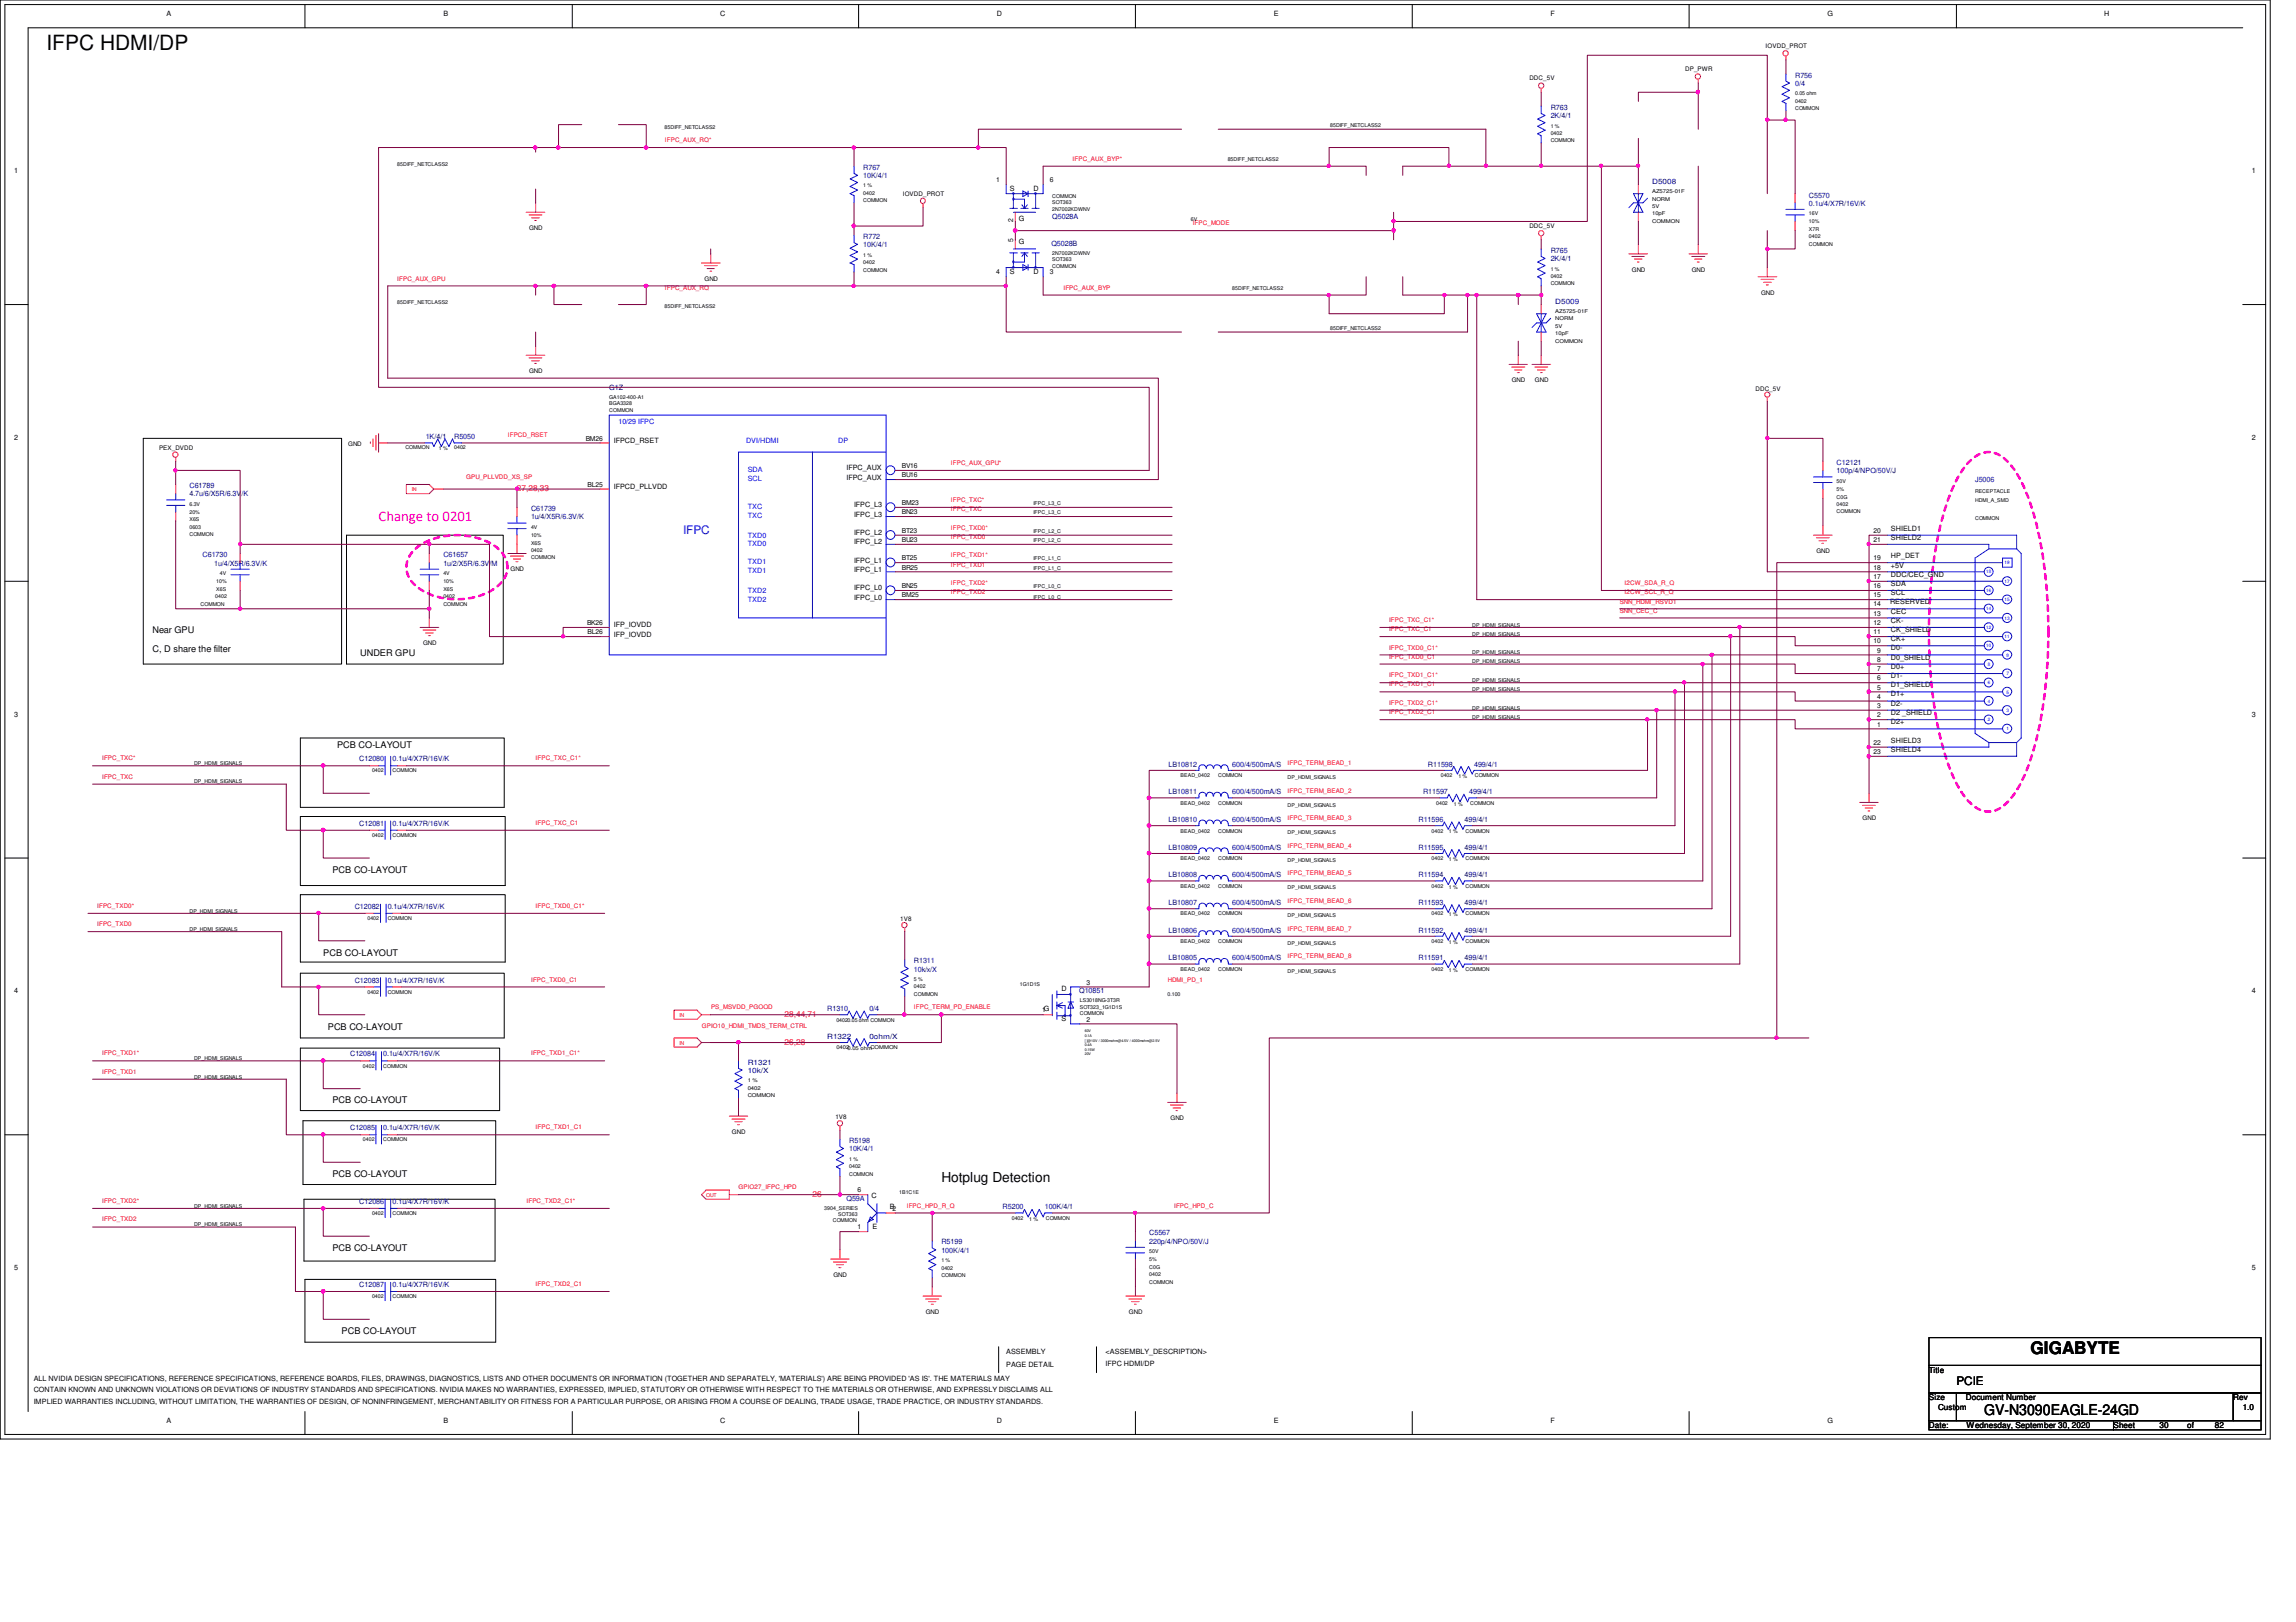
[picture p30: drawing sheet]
<svg xmlns="http://www.w3.org/2000/svg" width="297mm" height="210mm" viewBox="0 0 297 210" stroke-linecap="round" stroke-linejoin="round" font-family="sans-serif">
<defs><g id="words">
<text font-size="2.7" x="6" y="6.5">IFPC HDMI/DP</text>
<text font-size="2.2" x="262.7" y="175.2">GIGABYTE</text>
<text font-size="1.9" fill="#f0f" x="49" y="67.5">Change to 0201</text>
<text font-size="1.9" x="256.7" y="183.1">GV-N3090EAGLE-24GD</text>
<text font-size="1.8" x="121.8" y="153">Hotplug Detection</text>
<text font-size="1.5" fill="#00f" x="88.4" y="69.1">IFPC</text>
<text font-size="1.5" x="253.1" y="179.3">PCIE</text>
<g font-size="1.2">
<text x="19.7" y="81.9">Near GPU</text>
<text x="19.7" y="84.3">C, D share the filter</text>
<text x="46.6" y="84.9">UNDER GPU</text>
<text x="43.6" y="96.9">PCB CO-LAYOUT</text>
<text x="43" y="112.9">PCB CO-LAYOUT</text>
<text x="41.8" y="123.7">PCB CO-LAYOUT</text>
<text x="42.4" y="133.3">PCB CO-LAYOUT</text>
<text x="43" y="142.8">PCB CO-LAYOUT</text>
<text x="43" y="152.4">PCB CO-LAYOUT</text>
<text x="43" y="161.9">PCB CO-LAYOUT</text>
<text x="44.2" y="172.6">PCB CO-LAYOUT</text>
</g>
<g font-size="1.1" fill="#f00">
<text x="66.9" y="63.5">27,28,33</text>
<text x="101.5" y="131.6">28,44,71</text>
<text x="101.5" y="135.2">26,28</text>
<text x="105.1" y="154.9">26</text>
</g>
<g font-size="1.1">
<text x="249.6" y="177.7">Title</text>
<text x="249.6" y="181.2">Size</text>
<text x="249.6" y="184.8">Date:</text>
<text x="250.7" y="182.4">Custom</text>
<text x="254.3" y="181.2">Document Number</text>
<text x="254.4" y="184.8">Wednesday, September 30, 2020</text>
<text x="273.4" y="184.8">Sheet</text>
<text x="279.4" y="184.8">30</text>
<text x="283" y="184.8">of</text>
<text x="286.6" y="184.8">82</text>
<text x="288.9" y="181.2">Rev</text>
<text x="290.1" y="182.4">1.0</text>
</g>
<g font-size=".9">
<text x="21.5" y="2">A</text>
<text x="57.4" y="2">B</text>
<text x="93.2" y="2">C</text>
<text x="129" y="2">D</text>
<text x="164.8" y="2">E</text>
<text x="200.6" y="2">F</text>
<text x="236.4" y="2">G</text>
<text x="272.2" y="2">H</text>
<text x="1.8" y="22.4">1</text>
<text x="128.9" y="23.6">1</text>
<text x="135.8" y="23.6">6</text>
<text x="291.3" y="22.4">1</text>
<text x="130.6" y="24.7">S</text>
<text x="131.1" y="28.8" transform="rotate(-90 131.1 28.8)">2</text>
<text x="131.8" y="28.7">G</text>
<text x="133.7" y="24.7">D</text>
<text x="128.9" y="35.5">4</text>
<text x="130.6" y="35.5">S</text>
<text x="131.1" y="31.4" transform="rotate(-90 131.1 31.4)">5</text>
<text x="131.8" y="31.5">G</text>
<text x="133.7" y="35.5">D</text>
<text x="135.8" y="35.5">3</text>
<text x="1.8" y="56.9">2</text>
<text x="75.8" y="57">BM26</text>
<text x="79.4" y="57.3">IFPCD_RSET</text>
<text x="291.3" y="56.9">2</text>
<text x="76" y="63">BL25</text>
<text x="79.4" y="63.3">IFPCD_PLLVDD</text>
<text x="109.5" y="62.1">IFPC_AUX</text>
<text x="109.5" y="60.9">IFPC_AUX</text>
<text x="110.5" y="65.7">IFPC_L3</text>
<text x="116.7" y="65.4">BM23</text>
<text x="116.7" y="61.8">BU16</text>
<text x="116.7" y="60.6">BV16</text>
<text x="110.5" y="70.4">IFPC_L2</text>
<text x="110.5" y="69.3">IFPC_L2</text>
<text x="110.5" y="66.8">IFPC_L3</text>
<text x="116.7" y="70.1">BU23</text>
<text x="116.7" y="69">BT23</text>
<text x="116.7" y="66.5">BN23</text>
<text x="242.4" y="69">20</text>
<text x="242.4" y="70.1">21</text>
<text x="244.6" y="68.7">SHIELD1</text>
<text x="244.6" y="69.8">SHIELD2</text>
<text x="110.5" y="77.6">IFPC_L0</text>
<text x="110.5" y="76.4">IFPC_L0</text>
<text x="110.5" y="74">IFPC_L1</text>
<text x="110.5" y="72.8">IFPC_L1</text>
<text x="116.7" y="77.3">BM25</text>
<text x="116.7" y="76.1">BN25</text>
<text x="116.7" y="73.7">BR25</text>
<text x="116.7" y="72.5">BT25</text>
<text x="242.4" y="77.3">15</text>
<text x="242.4" y="76.1">16</text>
<text x="242.4" y="74.9">17</text>
<text x="242.4" y="73.7">18</text>
<text x="242.4" y="72.5">19</text>
<text x="244.6" y="77">SCL</text>
<text x="244.6" y="75.8">SDA</text>
<text x="244.6" y="74.6">DDC/CEC_GND</text>
<text x="244.6" y="73.4">+5V</text>
<text x="244.6" y="72.2">HP_DET</text>
<text x="75.9" y="80.9">BK26</text>
<text x="76" y="82.1">BL26</text>
<text x="79.4" y="82.4">IFP_IOVDD</text>
<text x="79.4" y="81.2">IFP_IOVDD</text>
<text x="242.4" y="83.3">10</text>
<text x="242.4" y="82.1">11</text>
<text x="242.4" y="80.9">12</text>
<text x="242.4" y="79.7">13</text>
<text x="242.4" y="78.5">14</text>
<text x="244.5" y="78.2">RESERVED</text>
<text x="244.6" y="83">CK+</text>
<text x="244.6" y="81.8">CK_SHIELD</text>
<text x="244.6" y="80.6">CK-</text>
<text x="244.6" y="79.4">CEC</text>
<text x="242.9" y="89.2">5</text>
<text x="242.9" y="88.1">6</text>
<text x="242.9" y="86.9">7</text>
<text x="242.9" y="85.6">8</text>
<text x="242.9" y="84.5">9</text>
<text x="244.6" y="88.9">D1_SHIELD</text>
<text x="244.6" y="87.8">D1-</text>
<text x="244.6" y="86.6">D0+</text>
<text x="244.6" y="85.4">D0_SHIELD</text>
<text x="244.6" y="84.2">D0-</text>
<text x="1.8" y="92.8">3</text>
<text x="242.9" y="94">1</text>
<text x="242.9" y="92.8">2</text>
<text x="242.9" y="91.6">3</text>
<text x="242.9" y="90.4">4</text>
<text x="244.6" y="93.7">D2+</text>
<text x="244.6" y="92.5">D2 _SHIELD</text>
<text x="244.6" y="91.4">D2-</text>
<text x="244.6" y="90.1">D1+</text>
<text x="291.3" y="92.8">3</text>
<text x="242.4" y="96.4">22</text>
<text x="242.4" y="97.6">23</text>
<text x="244.6" y="96.1">SHIELD3</text>
<text x="244.6" y="97.3">SHIELD4</text>
<text x="1.8" y="128.6">4</text>
<text x="134.8" y="131">1G</text>
<text x="137.3" y="128.2">D</text>
<text x="140.5" y="127.4">3</text>
<text x="291.3" y="128.6">4</text>
<text x="137.3" y="132.2">S</text>
<text x="140.5" y="132.2">2</text>
<text x="111" y="154.3">6</text>
<text x="112.7" y="155.1">C</text>
<text x="111" y="159.1">1</text>
<text x="112.9" y="159">E</text>
<text x="115.1" y="156.5">B2</text>
<text x="1.8" y="164.4">5</text>
<text x="291.3" y="164.4">5</text>
<text x="4.4" y="178.7">ALL NVIDIA DESIGN SPECIFICATIONS, REFERENCE SPECIFICATIONS, REFERENCE BOARDS, FILES, DRAWINGS, DIAGNOSTICS, LISTS AND OTHER DOCUMENTS OR INFORMATION (TOGETHER AND SEPARATELY, 'MATERIALS') ARE BEING PROVIDED 'AS IS'. THE MATERIALS MAY</text>
<text x="130.2" y="177">PAGE DETAIL</text>
<text x="130.2" y="175.3">ASSEMBLY</text>
<text x="143" y="175.3">&lt;ASSEMBLY_DESCRIPTION&gt;</text>
<text x="143" y="176.8">IFPC HDMI/DP</text>
<text x="4.4" y="180.2">CONTAIN KNOWN AND UNKNOWN VIOLATIONS OR DEVIATIONS OF INDUSTRY STANDARDS AND SPECIFICATIONS. NVIDIA MAKES NO WARRANTIES, EXPRESSED, IMPLIED, STATUTORY OR OTHERWISE WITH RESPECT TO THE MATERIALS OR OTHERWISE, AND EXPRESSLY DISCLAIMS ALL</text>
<text x="4.4" y="181.7">IMPLIED WARRANTIES INCLUDING, WITHOUT LIMITATION, THE WARRANTIES OF DESIGN, OF NONINFRINGEMENT, MERCHANTABILITY OR FITNESS FOR A PARTICULAR PURPOSE, OR ARISING FROM A COURSE OF DEALING, TRADE USAGE, TRADE PRACTICE, OR INDUSTRY STANDARDS.</text>
<text x="21.5" y="184.1">A</text>
<text x="57.4" y="184.1">B</text>
<text x="93.2" y="184.1">C</text>
<text x="129" y="184.1">D</text>
<text x="164.8" y="184.1">E</text>
<text x="200.6" y="184.1">F</text>
<text x="236.4" y="184.1">G</text>
</g>
<g font-size=".9" fill="#00007f">
<text x="232.2" y="10">R756</text>
<text x="232.2" y="11.1">0/4</text>
<text x="200.6" y="14.2">R763</text>
<text x="200.6" y="15.3">2K/4/1</text>
<text x="111.7" y="22">R767</text>
<text x="111.7" y="23.1">10K/4/1</text>
<text x="213.7" y="23.7">D5008</text>
<text x="136.1" y="28.3">Q5028A</text>
<text x="234" y="25.6">C5570</text>
<text x="234" y="26.6">0.1u/4/X7R/16V/K</text>
<text x="111.7" y="30.9">R772</text>
<text x="111.7" y="32">10K/4/1</text>
<text x="136" y="31.9">Q5028B</text>
<text x="200.6" y="32.7">R765</text>
<text x="200.6" y="33.8">2K/4/1</text>
<text x="201.2" y="39.3">D5009</text>
<text x="78.8" y="50.5">G1Z</text>
<text x="55.1" y="56.9">1K/4/1</text>
<text x="58.8" y="56.9">R5050</text>
<text x="24.5" y="63.2">C61789</text>
<text x="24.5" y="64.2">4.7u/6/X5R/6.3V/K</text>
<text x="237.6" y="60.2">C12121</text>
<text x="237.6" y="61.3">100p/4/NPO/50V/J</text>
<text x="255.5" y="62.3">J5006</text>
<text x="68.7" y="66.2">C61739</text>
<text x="68.7" y="67.2">1u/4/X5R/6.3V/K</text>
<text x="26.2" y="72.1">C61730</text>
<text x="27.7" y="73.2">1u/4/X5R/6.3V/K</text>
<text x="57.4" y="72.1">C61657</text>
<text x="57.4" y="73.2">1u/2/X5R/6.3V/M</text>
<text x="46.5" y="98.5">C12080</text>
<text x="50.8" y="98.5">0.1u/4/X7R/16V/K</text>
<text x="151.2" y="99.2">LB10812</text>
<text x="159.4" y="99.2">600/4/500mA/S</text>
<text x="184.7" y="99.2">R11598</text>
<text x="190.7" y="99.2">499/4/1</text>
<text x="46.5" y="106.8">C12081</text>
<text x="50.8" y="106.8">0.1u/4/X7R/16V/K</text>
<text x="151.2" y="106.4">LB10810</text>
<text x="151.2" y="102.8">LB10811</text>
<text x="159.4" y="106.4">600/4/500mA/S</text>
<text x="159.4" y="102.8">600/4/500mA/S</text>
<text x="183.5" y="106.4">R11596</text>
<text x="184.1" y="102.8">R11597</text>
<text x="189.5" y="106.4">499/4/1</text>
<text x="190.1" y="102.8">499/4/1</text>
<text x="151.2" y="113.5">LB10808</text>
<text x="151.2" y="109.9">LB10809</text>
<text x="159.4" y="113.5">600/4/500mA/S</text>
<text x="159.4" y="109.9">600/4/500mA/S</text>
<text x="183.5" y="113.5">R11594</text>
<text x="183.5" y="109.9">R11595</text>
<text x="189.5" y="113.5">499/4/1</text>
<text x="189.5" y="109.9">499/4/1</text>
<text x="45.9" y="117.6">C12082</text>
<text x="50.2" y="117.6">0.1u/4/X7R/16V/K</text>
<text x="151.2" y="117.1">LB10807</text>
<text x="159.4" y="117.1">600/4/500mA/S</text>
<text x="183.5" y="117.1">R11593</text>
<text x="189.5" y="117.1">499/4/1</text>
<text x="118.2" y="124.6">R1311</text>
<text x="118.2" y="125.7">10k/x/X</text>
<text x="151.2" y="124.3">LB10805</text>
<text x="151.2" y="120.7">LB10806</text>
<text x="159.4" y="124.3">600/4/500mA/S</text>
<text x="159.4" y="120.7">600/4/500mA/S</text>
<text x="183.5" y="124.3">R11591</text>
<text x="183.5" y="120.7">R11592</text>
<text x="189.5" y="124.3">499/4/1</text>
<text x="189.5" y="120.7">499/4/1</text>
<text x="45.9" y="127.2">C12083</text>
<text x="50.2" y="127.2">0.1u/4/X7R/16V/K</text>
<text x="107" y="130.9">R1310</text>
<text x="112.5" y="130.9">0/4</text>
<text x="139.6" y="128.6">Q10851</text>
<text x="45.3" y="136.7">C12084</text>
<text x="49.6" y="136.7">0.1u/4/X7R/16V/K</text>
<text x="96.7" y="137.8">R1321</text>
<text x="107" y="134.5">R1322</text>
<text x="112.5" y="134.5">0ohm/X</text>
<text x="96.7" y="138.9">10k/X</text>
<text x="45.3" y="146.3">C12085</text>
<text x="49.6" y="146.3">0.1u/4/X7R/16V/K</text>
<text x="109.9" y="147.9">R5198</text>
<text x="109.9" y="149">10K/4/1</text>
<text x="46.5" y="155.8">C12086</text>
<text x="50.8" y="155.8">0.1u/4/X7R/16V/K</text>
<text x="109.5" y="155.4">Q59A</text>
<text x="121.8" y="161">R5199</text>
<text x="129.7" y="156.5">R5200</text>
<text x="135.2" y="156.5">100K/4/1</text>
<text x="148.7" y="159.9">C5567</text>
<text x="148.7" y="161">220p/4/NPO/50V/J</text>
<text x="46.5" y="166.5">C12087</text>
<text x="50.8" y="166.5">0.1u/4/X7R/16V/K</text>
<text x="121.8" y="162.1">100K/4/1</text>
</g>
<g font-size=".9" fill="#00f">
<text x="80" y="54.8">10/29 IFPC</text>
<text x="96.5" y="57.3">DVI/HDMI</text>
<text x="108.5" y="57.3">DP</text>
<text x="96.7" y="65.9">TXC</text>
<text x="96.7" y="61.1">SDA</text>
<text x="96.7" y="62.2">SCL</text>
<text x="96.7" y="69.6">TXD0</text>
<text x="96.7" y="67.1">TXC</text>
<text x="96.7" y="70.7">TXD0</text>
<text x="96.7" y="77.9">TXD2</text>
<text x="96.7" y="76.8">TXD2</text>
<text x="96.7" y="72.9">TXD1</text>
<text x="96.7" y="74.1">TXD1</text>
</g>
<g font-size=".8">
<text x="197.9" y="10.4">DDC_5V</text>
<text x="218" y="9.2">DP_PWR</text>
<text x="228.4" y="6.3">IOVDD_PROT</text>
<text x="68.4" y="29.8">GND</text>
<text x="116.8" y="25.4">IOVDD_PROT</text>
<text x="197.9" y="29.5">DDC_5V</text>
<text x="211.1" y="35.1">GND</text>
<text x="218.9" y="35.1">GND</text>
<text x="91.1" y="36.3">GND</text>
<text x="227.8" y="38.1">GND</text>
<text x="68.4" y="48.3">GND</text>
<text x="195.6" y="49.5">GND</text>
<text x="198.6" y="49.5">GND</text>
<text x="227.1" y="50.5">DDC_5V</text>
<text x="20.6" y="58.3">PEX_DVDD</text>
<text x="45" y="57.7">GND</text>
<text x="235" y="71.5">GND</text>
<text x="66" y="74">GND</text>
<text x="54.7" y="83.5">GND</text>
<text x="241" y="106.2">GND</text>
<text x="116.5" y="119.2">1V8</text>
<text x="94.7" y="146.8">GND</text>
<text x="108.1" y="144.9">1V8</text>
<text x="151.4" y="145">GND</text>
<text x="107.8" y="165.3">GND</text>
<text x="119.8" y="170.1">GND</text>
<text x="146" y="170.1">GND</text>
</g>
<g font-size=".8" fill="#f00">
<text x="86" y="18.4">IFPC_AUX_RQ*</text>
<text x="138.8" y="20.8">IFPC_AUX_BYP*</text>
<text x="154.3" y="29.1">IFPC_MODE</text>
<text x="51.4" y="36.3">IFPC_AUX_GPU</text>
<text x="86" y="37.5">IFPC_AUX_RQ</text>
<text x="137.6" y="37.5">IFPC_AUX_BYP</text>
<text x="65.7" y="56.6">IFPCD_RSET</text>
<text x="60.3" y="62">GPU_PLLVDD_XS_SP</text>
<text x="123" y="60.2">IFPC_AUX_GPU*</text>
<text x="123" y="64.9">IFPC_TXC*</text>
<text x="123" y="66.2">IFPC_TXC</text>
<text x="123" y="69.7">IFPC_TXD0</text>
<text x="123" y="68.5">IFPC_TXD0*</text>
<text x="123" y="73.3">IFPC_TXD1</text>
<text x="123" y="72.1">IFPC_TXD1*</text>
<text x="123" y="76.9">IFPC_TXD2</text>
<text x="123" y="75.7">IFPC_TXD2*</text>
<text x="210.2" y="76.9">I2CW_SCL_R_Q</text>
<text x="210.2" y="75.7">I2CW_SDA_R_Q</text>
<text x="179.7" y="81.7">IFPC_TXC_C1</text>
<text x="179.7" y="80.5">IFPC_TXC_C1*</text>
<text x="209.5" y="79.3">SNN_CEC_C</text>
<text x="209.5" y="78.1">SNN_HDMI_RSVD1</text>
<text x="179.7" y="85.3">IFPC_TXD0_C1</text>
<text x="179.7" y="84.1">IFPC_TXD0_C1*</text>
<text x="179.7" y="88.8">IFPC_TXD1_C1</text>
<text x="179.7" y="87.6">IFPC_TXD1_C1*</text>
<text x="179.7" y="92.4">IFPC_TXD2_C1</text>
<text x="179.7" y="91.2">IFPC_TXD2_C1*</text>
<text x="13.2" y="100.8">IFPC_TXC</text>
<text x="13.2" y="98.4">IFPC_TXC*</text>
<text x="69.3" y="98.4">IFPC_TXC_C1*</text>
<text x="166.6" y="99">IFPC_TERM_BEAD_1</text>
<text x="69.3" y="106.7">IFPC_TXC_C1</text>
<text x="166.6" y="102.6">IFPC_TERM_BEAD_2</text>
<text x="166.6" y="106.1">IFPC_TERM_BEAD_3</text>
<text x="166.6" y="109.7">IFPC_TERM_BEAD_4</text>
<text x="166.6" y="113.3">IFPC_TERM_BEAD_5</text>
<text x="12.6" y="119.9">IFPC_TXD0</text>
<text x="12.6" y="117.5">IFPC_TXD0*</text>
<text x="69.3" y="117.5">IFPC_TXD0_C1*</text>
<text x="166.6" y="116.9">IFPC_TERM_BEAD_6</text>
<text x="166.6" y="120.5">IFPC_TERM_BEAD_7</text>
<text x="166.6" y="124">IFPC_TERM_BEAD_8</text>
<text x="68.7" y="127">IFPC_TXD0_C1</text>
<text x="92" y="130.6">PS_MSVDD_PGOOD</text>
<text x="118.2" y="130.6">IFPC_TERM_PD_ENABLE</text>
<text x="151.1" y="127">HDMI_PD_1</text>
<text x="13.2" y="136.6">IFPC_TXD1*</text>
<text x="68.7" y="136.6">IFPC_TXD1_C1*</text>
<text x="90.8" y="133">GPIO10_HDMI_TMDS_TERM_CTRL</text>
<text x="13.2" y="139">IFPC_TXD1</text>
<text x="69.3" y="146.1">IFPC_TXD1_C1</text>
<text x="13.2" y="155.7">IFPC_TXD2*</text>
<text x="68.1" y="155.7">IFPC_TXD2_C1*</text>
<text x="95.5" y="153.9">GPIO27_IFPC_HPD</text>
<text x="13.2" y="158.1">IFPC_TXD2</text>
<text x="117.3" y="156.3">IFPC_HPD_R_Q</text>
<text x="151.9" y="156.3">IFPC_HPD_C</text>
<text x="69.3" y="166.4">IFPC_TXD2_C1</text>
</g>
<g font-size=".7">
<text x="86" y="16.6">85DIFF_NETCLASS2</text>
<text x="172.1" y="16.4">85DIFF_NETCLASS2</text>
<text x="200.6" y="17.5">0402</text>
<text x="200.6" y="16.5">1 %</text>
<text x="232.2" y="14.2">COMMON</text>
<text x="232.2" y="13.3">0402</text>
<text x="232.2" y="12.3">0.05 ohm</text>
<text x="51.4" y="21.4">85DIFF_NETCLASS2</text>
<text x="158.8" y="20.8">85DIFF_NETCLASS2</text>
<text x="200.6" y="18.4">COMMON</text>
<text x="111.7" y="26.2">COMMON</text>
<text x="111.7" y="24.3">1 %</text>
<text x="111.7" y="25.2">0402</text>
<text x="136.1" y="25.6">COMMON</text>
<text x="136.1" y="27.3">2N7002KDWNV</text>
<text x="136.1" y="26.4">SOT363</text>
<text x="154" y="28.6">6V</text>
<text x="213.7" y="28.8">COMMON</text>
<text x="213.7" y="25">AZ5725-01F</text>
<text x="213.7" y="26">NORM</text>
<text x="213.7" y="26.9">5V</text>
<text x="213.7" y="27.9">10pF</text>
<text x="234" y="28.9">10%</text>
<text x="234" y="27.9">16V</text>
<text x="234" y="29.9">X7R</text>
<text x="111.7" y="35.1">COMMON</text>
<text x="111.7" y="34.2">0402</text>
<text x="111.7" y="33.2">1 %</text>
<text x="136.1" y="34.7">COMMON</text>
<text x="136.1" y="33.8">SOT363</text>
<text x="136.1" y="33">2N7002KDWNV</text>
<text x="200.6" y="35">1 %</text>
<text x="200.6" y="36">0402</text>
<text x="234" y="30.8">0402</text>
<text x="234" y="31.8">COMMON</text>
<text x="51.4" y="39.3">85DIFF_NETCLASS2</text>
<text x="86" y="39.9">85DIFF_NETCLASS2</text>
<text x="159.4" y="37.5">85DIFF_NETCLASS2</text>
<text x="200.6" y="36.9">COMMON</text>
<text x="201.2" y="40.5">AZ5725-01F</text>
<text x="201.2" y="41.4">NORM</text>
<text x="172.1" y="42.7">85DIFF_NETCLASS2</text>
<text x="201.2" y="44.3">COMMON</text>
<text x="201.2" y="42.4">5V</text>
<text x="201.2" y="43.4">10pF</text>
<text x="78.8" y="51.6">GA102-400-A1</text>
<text x="78.8" y="52.5">BGA3328</text>
<text x="78.8" y="53.3">COMMON</text>
<text x="52.4" y="58.2">COMMON</text>
<text x="56.8" y="58.3">1 %</text>
<text x="58.8" y="58.2">0402</text>
<text x="24.5" y="65.4">6.3V</text>
<text x="133.7" y="65.3">IFPC_L3_C</text>
<text x="237.6" y="62.5">50V</text>
<text x="237.6" y="64.5">C0G</text>
<text x="237.6" y="65.4">0402</text>
<text x="237.6" y="63.5">5%</text>
<text x="255.5" y="63.8">RECEPTACLE</text>
<text x="255.5" y="65">HDMI_A_SMD</text>
<text x="24.5" y="69.4">COMMON</text>
<text x="24.5" y="68.5">0603</text>
<text x="24.5" y="66.5">20%</text>
<text x="24.5" y="67.5">X6S</text>
<text x="68.7" y="68.5">4V</text>
<text x="68.7" y="69.5">10%</text>
<text x="68.7" y="70.5">X6S</text>
<text x="68.7" y="71.4">0402</text>
<text x="133.7" y="66.5">IFPC_L3_C</text>
<text x="133.7" y="70.1">IFPC_L2_C</text>
<text x="133.7" y="68.9">IFPC_L2_C</text>
<text x="237.6" y="66.4">COMMON</text>
<text x="255.5" y="67.4">COMMON</text>
<text x="27.9" y="77.4">0402</text>
<text x="28" y="75.5">10%</text>
<text x="28" y="76.5">X6S</text>
<text x="28.4" y="74.4">4V</text>
<text x="57.4" y="77.4">0402</text>
<text x="57.4" y="74.4">4V</text>
<text x="57.4" y="76.5">X6S</text>
<text x="57.4" y="75.5">10%</text>
<text x="68.7" y="72.4">COMMON</text>
<text x="133.7" y="73.7">IFPC_L1_C</text>
<text x="133.7" y="72.5">IFPC_L1_C</text>
<text x="133.7" y="77.5">IFPC_L0_C</text>
<text x="133.7" y="76.1">IFPC_L0_C</text>
<text x="25.9" y="78.4">COMMON</text>
<text x="57.4" y="78.4">COMMON</text>
<text x="190.5" y="82.3">DP_HDMI_SIGNALS</text>
<text x="190.5" y="81.1">DP_HDMI_SIGNALS</text>
<text x="190.5" y="85.9">DP_HDMI_SIGNALS</text>
<text x="190.5" y="84.7">DP_HDMI_SIGNALS</text>
<text x="190.5" y="89.5">DP_HDMI_SIGNALS</text>
<text x="190.5" y="88.3">DP_HDMI_SIGNALS</text>
<text x="190.5" y="93">DP_HDMI_SIGNALS</text>
<text x="190.5" y="91.8">DP_HDMI_SIGNALS</text>
<text x="25.1" y="101.4">DP_HDMI_SIGNALS</text>
<text x="25.1" y="99">DP_HDMI_SIGNALS</text>
<text x="48.1" y="99.9">0402</text>
<text x="50.8" y="99.9">COMMON</text>
<text x="152.7" y="100.5">BEAD_0402</text>
<text x="157.6" y="100.5">COMMON</text>
<text x="166.6" y="100.8">DP_HDMI_SIGNALS</text>
<text x="186.4" y="100.5">0402</text>
<text x="188.7" y="100.7">1 %</text>
<text x="190.8" y="100.5">COMMON</text>
<text x="152.7" y="107.7">BEAD_0402</text>
<text x="152.7" y="104.1">BEAD_0402</text>
<text x="157.6" y="107.7">COMMON</text>
<text x="157.6" y="104.1">COMMON</text>
<text x="166.6" y="104.4">DP_HDMI_SIGNALS</text>
<text x="166.6" y="107.9">DP_HDMI_SIGNALS</text>
<text x="185.2" y="107.7">0402</text>
<text x="185.8" y="104.1">0402</text>
<text x="187.4" y="107.8">1 %</text>
<text x="188.1" y="104.3">1 %</text>
<text x="189.6" y="107.7">COMMON</text>
<text x="190.2" y="104.1">COMMON</text>
<text x="48.1" y="108.3">0402</text>
<text x="50.8" y="108.3">COMMON</text>
<text x="152.7" y="111.3">BEAD_0402</text>
<text x="157.6" y="111.3">COMMON</text>
<text x="166.6" y="111.5">DP_HDMI_SIGNALS</text>
<text x="185.2" y="111.3">0402</text>
<text x="187.4" y="111.4">1 %</text>
<text x="189.6" y="111.3">COMMON</text>
<text x="24.5" y="118.1">DP_HDMI_SIGNALS</text>
<text x="47.5" y="119">0402</text>
<text x="50.2" y="119">COMMON</text>
<text x="152.7" y="114.9">BEAD_0402</text>
<text x="152.7" y="118.4">BEAD_0402</text>
<text x="157.6" y="114.9">COMMON</text>
<text x="157.6" y="118.4">COMMON</text>
<text x="166.6" y="115.1">DP_HDMI_SIGNALS</text>
<text x="166.6" y="118.7">DP_HDMI_SIGNALS</text>
<text x="185.2" y="118.4">0402</text>
<text x="185.2" y="114.9">0402</text>
<text x="187.4" y="118.6">1 %</text>
<text x="187.4" y="115">1 %</text>
<text x="189.6" y="118.4">COMMON</text>
<text x="189.6" y="114.9">COMMON</text>
<text x="24.5" y="120.5">DP_HDMI_SIGNALS</text>
<text x="152.7" y="125.6">BEAD_0402</text>
<text x="152.7" y="122">BEAD_0402</text>
<text x="157.6" y="125.6">COMMON</text>
<text x="157.6" y="122">COMMON</text>
<text x="166.6" y="122.3">DP_HDMI_SIGNALS</text>
<text x="166.6" y="125.9">DP_HDMI_SIGNALS</text>
<text x="185.2" y="122">0402</text>
<text x="185.2" y="125.6">0402</text>
<text x="187.4" y="125.7">1 %</text>
<text x="187.4" y="122.2">1 %</text>
<text x="189.6" y="125.6">COMMON</text>
<text x="189.6" y="122">COMMON</text>
<text x="47.5" y="128.6">0402</text>
<text x="50.2" y="128.6">COMMON</text>
<text x="118.2" y="127">5 %</text>
<text x="118.2" y="128.9">COMMON</text>
<text x="118.2" y="127.9">0402</text>
<text x="131.9" y="127.6">1G1D1S</text>
<text x="139.7" y="130.5">SOT323_1G1D1S</text>
<text x="139.7" y="131.4">COMMON</text>
<text x="139.7" y="129.7">LS3018NG-3T3R</text>
<text x="151" y="128.9">0.100</text>
<text x="25.1" y="137.2">DP_HDMI_SIGNALS</text>
<text x="108.2" y="132.2">04020.05 ohm COMMON</text>
<text x="108.2" y="135.8">04020.05 ohmCOMMON</text>
<text x="25.1" y="139.6">DP_HDMI_SIGNALS</text>
<text x="46.9" y="138.2">0402</text>
<text x="49.6" y="138.2">COMMON</text>
<text x="96.7" y="140.1">1 %</text>
<text x="96.7" y="141">0402</text>
<text x="96.7" y="142">COMMON</text>
<text x="46.9" y="147.7">0402</text>
<text x="49.6" y="147.7">COMMON</text>
<text x="109.9" y="152.1">COMMON</text>
<text x="109.9" y="151.2">0402</text>
<text x="109.9" y="150.2">1 %</text>
<text x="116.3" y="154.5">1B1C1E</text>
<text x="25.1" y="158.7">DP_HDMI_SIGNALS</text>
<text x="25.1" y="156.3">DP_HDMI_SIGNALS</text>
<text x="48.1" y="157.3">0402</text>
<text x="50.8" y="157.3">COMMON</text>
<text x="106.6" y="156.5">3904_SERIES</text>
<text x="107.7" y="158.2">COMMON</text>
<text x="108.5" y="157.4">SOT363</text>
<text x="130.9" y="157.9">0402</text>
<text x="133.1" y="158">1 %</text>
<text x="135.3" y="157.9">COMMON</text>
<text x="121.8" y="165.3">COMMON</text>
<text x="121.8" y="163.4">1 %</text>
<text x="121.8" y="164.3">0402</text>
<text x="148.7" y="166.1">COMMON</text>
<text x="148.7" y="162.1">50V</text>
<text x="148.7" y="163.2">5%</text>
<text x="148.7" y="165.1">0402</text>
<text x="148.7" y="164.2">C0G</text>
<text x="48.1" y="168">0402</text>
<text x="50.8" y="168">COMMON</text>
</g>
<g font-size=".7" fill="#f00">
<text x="53.3" y="63.5">IN</text>
<text x="87.9" y="131.6">IN</text>
<text x="87.9" y="135.2">IN</text>
<text x="91.4" y="154.9">OUT</text>
</g>
<g font-size=".6" fill="#00f">
<text x="257" y="74.2">18</text>
<text x="257" y="76.6">16</text>
<text x="259.3" y="77.8">15</text>
<text x="259.3" y="73">19</text>
<text x="259.3" y="75.4">17</text>
<text x="257" y="83.8">10</text>
<text x="257" y="81.4">12</text>
<text x="257" y="79">14</text>
<text x="259.3" y="80.2">13</text>
<text x="259.3" y="82.5">11</text>
<text x="257.2" y="88.5">6</text>
<text x="257.2" y="86.1">8</text>
<text x="259.6" y="87.3">7</text>
<text x="259.6" y="85">9</text>
<text x="259.6" y="89.7">5</text>
<text x="257.2" y="93.3">2</text>
<text x="257.2" y="90.9">4</text>
<text x="259.6" y="94.5">1</text>
<text x="259.6" y="92.1">3</text>
</g>
<g font-size=".5">
<text x="140.3" y="133.6">60V</text>
<text x="140.3" y="135.4">0.4A</text>
<text x="140.3" y="136">0.15W</text>
<text x="140.3" y="136.6">20V</text>
<text x="140.3" y="134.2">0.1A</text>
<text x="140.3" y="134.8">[ ]@10V / 3000mohm@4.5V / 4000mohm@2.5V</text>
</g>
<text font-size=".3" fill="#fff" x="41.5" y="117.7">IFPC_TXD0*</text>
</g></defs>
<g fill="none" stroke="#000" stroke-width=".13">
<path d="M0 0h293.7v186.2h-293.7zM.6 .6h292.5v185h-292.5zM39.5 .6v3M74 .6v3M111.1 .6v3M146.9 .6v3M182.7 .6v3M218.5 .6v3M253.1 .6v3M290.1 3.6h-286.5v179.1M.6 39.4h3M290.1 39.4h3"/>
<path d="M18.5 56.7h25.7v29.2h-25.7zM.6 75.2h3M44.8 69.3h20.3v16.6h-20.3zM290.1 75.2h3M38.9 95.5h26.3v9h-26.3zM.6 111h3M38.9 105.7h26.5v8.9h-26.5zM38.9 115.8h26.5v8.7h-26.5zM290.1 111h3M38.9 135.6h25.7v8.1h-25.7zM38.9 125.9h26.3v8.4h-26.3zM.6 146.9h3"/>
<path d="M39.2 145h24.9v8.3h-24.9zM39.3 155.2h24.7v8h-24.7zM290.1 146.9h3M39.5 165.6h24.6v8.1h-24.6zM129.2 174.3v3.3M141.9 174.3v3.3M249.6 173.1h42.9v3.6h-42.9zM249.6 176.7h42.9v3.6h-42.9zM39.5 182.7v2.9M74 182.7v2.9M111.1 182.7v2.9M146.9 182.7v2.9"/>
<path d="M182.7 182.7v2.9M218.5 182.7v2.9M249.6 180.3h3.5v3.6h-3.5zM249.6 183.9h23.8v1.1h-23.8zM253.1 180.3h35.8v3.6h-35.8zM273.4 183.9h19.1v1.1h-19.1zM288.9 180.3h3.6v3.6h-3.6z"/>
</g>
<path d="M255 59.6a3.1 3.1 0 0 1 4.6 0 16.4 16.4 0 0 1 3.6 7.4 62.7 62.7 0 0 1 0 29.5 16.5 16.5 0 0 1-3.6 7.5 3 3 0 0 1-4.6 0 16.5 16.5 0 0 1-3.7-7.5 63.3 63.3 0 0 1 0-29.5 16.4 16.4 0 0 1 3.7-7.4zM53.8 70.9a9.1 9.1 0 0 1 10.6 0 3 3 0 0 1 0 5 9 9 0 0 1-10.6 0 3 3 0 0 1 0-5z" fill="none" stroke="#f0f" stroke-width=".34" stroke-dasharray=".7 .7"/>
<g fill="none" stroke="#f00" stroke-width=".13">
<path d="M199.4 11.5v.4M199.4 13.7h.1M199.4 18.5h.1M219.7 10.3v.5M231.1 7.3v.4M231.1 9.6h.1M231.1 14.3h.1M68.1 27.5h2.4M68.4 27.8h1.7M68.8 28.2h1M69.2 28.5h.2M69.3 26.2v1.3"/>
<path d="M90.8 34h2.4M91.1 34.4h1.7M91.5 34.8h1M91.9 35.1h.2M91.9 32.9v1.1M110.5 30.4h.1M110.5 35.2h.1M110.5 21.5h.1M110.5 26.2h.1M119.4 26.4v.5M130.2 35.8h.1M130.2 23.9h.1"/>
<path d="M131.4 31v1.2M131.4 27.5v1.2M135 35.8h.1M135 23.9h.1M199.4 30.6v.4M199.4 39.4v1.2M199.4 32.2h.1M199.4 37h.1M210.7 32.9h2.4M211.1 33.2h1.7M211.5 33.5h.9M211.8 33.9h.2"/>
<path d="M212 31.6v1.3M212 23.9v1.2M212 27.5v1.2M218.5 32.9h2.4M218.9 33.2h1.7M219.2 33.5h1M219.6 33.9h.2M219.7 31.6v1.3M227.5 35.8h2.4M227.8 36.2h1.7M228.2 36.5h.9M228.5 36.9h.3"/>
<path d="M228.6 34.6v1.2M232.2 25.1v1.1M232.2 28.7v1.1M22.7 59.2v.5M47.9 57.2v.2M48.3 56.8v1M48.6 56.3v2M49 57.3h1.2M49 56.1v2.4M54.9 57.3h.1M59.7 57.3h.1M68.1 46h2.4"/>
<path d="M68.4 46.3h1.7M68.8 46.7h1M69.2 47h.2M69.3 44.8v1.2M77.6 57.3h1.2M195.2 47.2h2.4M195.6 47.5h1.7M196 47.9h.9M196.3 48.2h.3M196.4 46v1.2M198.2 47.2h2.4M198.6 47.5h1.6"/>
<path d="M198.9 47.9h1M199.3 48.2h.2M199.4 46v1.2M199.4 43v1.2M228.6 51.4v.5M235.8 59.7v1.2M22.7 62.7v1.2M22.7 66.3v1.1M31.1 71.6v1.2M31.1 75.2v1.2M55.5 80v1.2M55.5 71.6v1.2"/>
<path d="M55.5 75.2v1.2M56.1 63.3l-.6-.6h-2.9v1.2h2.9l.6-.6h1.3M65.7 71.6h2.4M66 72h1.7M66.4 72.3h.9M66.8 72.7h.2M66.9 69.3v2.3M66.9 65.7v1.1M77.6 63.3h1.2M115.8 77.6h.1M115.8 76.4h.1M115.8 74h.1"/>
<path d="M115.8 72.8h.1M115.8 70.4h.1M115.8 69.3h.1M115.8 66.8h.1M115.8 65.7h.1M115.8 62.1h.1M115.8 60.9h.1M234.6 69.3h2.4M235 69.6h1.6M235.3 70h1M235.7 70.3h.2M235.8 68v1.3"/>
<path d="M235.8 63.3v1.2M244.2 80h.1M244.2 78.8h.1M244.2 77.6h.1M244.2 76.4h.1M244.2 75.2h.1M244.2 74h.1M244.2 72.8h.1M244.2 69.3h.1M244.2 70.4h.1M47.8 99.1h1.2M51.4 99.1h1.2"/>
<path d="M54.4 81.2h2.4M54.7 81.5h1.7M55.1 81.9h.9M55.4 82.3h.3M77.6 82.4h1.2M77.6 81.2h1.2M154.6 99.7h.1M159.4 99.7h.1M186.9 99.7h.1M191.6 99.7h.1M244.2 94.3h.1M244.2 93.1h.1"/>
<path d="M244.2 91.9h.1M244.2 90.7h.1M244.2 89.5h.1M244.2 88.3h.1M244.2 87.2h.1M244.2 85.9h.1M244.2 84.8h.1M244.2 83.6h.1M244.2 82.4h.1M244.2 81.2h.1M244.2 96.7h.1M244.2 97.9h.1"/>
<path d="M47.2 118.2h1.2M47.8 107.4h1.2M50.8 118.2h1.2M51.4 107.4h1.2M154.6 114h.1M154.6 110.4h.1M154.6 106.8h.1M154.6 103.3h.1M154.6 117.6h.1M159.4 114h.1M159.4 110.4h.1M159.4 106.8h.1"/>
<path d="M159.4 103.3h.1M159.4 117.6h.1M185.7 117.6h.1M185.7 114h.1M185.7 110.4h.1M185.7 106.8h.1M186.3 103.3h.1M190.5 117.6h.1M190.5 114h.1M190.5 110.4h.1M190.5 106.8h.1M191 103.3h.1"/>
<path d="M240.6 103.8h2.4M241 104.2h1.6M241.3 104.6h1M241.7 104.9h.2M241.8 102.7v1.1M46.6 137.3h1.2M47.2 127.7h1.2M50.2 137.3h1.2M50.8 127.7h1.2M90.8 131.3l-.6-.6h-3v1.2h3l.6-.6h1.1M91.9 134.9h-1.1l-.6 .6h-3v-1.2h3l.6 .6M95.5 137.3h.1"/>
<path d="M108.7 134.9h.1M108.7 131.3h.1M113.4 134.9h.1M113.4 131.3h.1M117 120.1v.5M117 124.2h.1M117 128.9h.1M135 131.3h1.1M139.7 132.5h.1M139.7 127.7h.1M154.6 124.8h.1M154.6 121.2h.1"/>
<path d="M159.4 124.8h.1M159.4 121.2h.1M185.7 124.8h.1M185.7 121.2h.1M190.5 124.8h.1M190.5 121.2h.1M46.6 146.9h1.2M47.8 156.4h1.2M50.2 146.9h1.2M51.4 156.4h1.2M90.8 154.6l.6-.6h3v1.2h-3zM94.4 154.6h1.1"/>
<path d="M94.4 144.4h2.3M94.7 144.8h1.7M95.1 145.2h.9M95.4 145.5h.3M95.5 143.3v1.1M95.5 142.1h.1M108.7 145.8v.5M108.7 147.4h.1M108.7 152.2h.1M111.1 159.4h1.2M111.1 154.6h1.2M114.6 157h1.2"/>
<path d="M131.4 157h.1M136.1 157h.1M146.9 159.4v1.2M151 142.7h2.5M151.4 143h1.7M151.8 143.4h.9M152.1 143.7h.3M152.3 141.5v1.2M47.8 167.1h1.2M51.4 167.1h1.2M107.5 162.9h2.4M107.8 163.3h1.7"/>
<path d="M108.2 163.7h.9M108.5 164h.3M108.7 161.8v1.1M119.4 167.7h2.4M119.8 168.1h1.7M120.1 168.4h1M120.5 168.8h.2M120.6 166.5v1.2M120.6 160.6h.1M120.6 165.4h.1M145.7 167.7h2.4M146 168.1h1.7"/>
<path d="M146.4 168.4h1M146.8 168.8h.2M146.9 166.5v1.2M146.9 162.9v1.3"/>
<circle cx="199.4" cy="11.1" r=".34"/>
<circle cx="219.7" cy="9.9" r=".34"/>
<circle cx="231" cy="6.9" r=".34"/>
<circle cx="119.4" cy="26" r=".33"/>
<circle cx="199.4" cy="30.2" r=".34"/>
<circle cx="22.7" cy="58.8" r=".34"/>
<circle cx="228.6" cy="51.1" r=".33"/>
<circle cx="117" cy="119.7" r=".34"/>
<circle cx="108.7" cy="145.4" r=".34"/>
</g>
<g fill="none" stroke="#00f" stroke-width=".13">
<path d="M199.4 13.7v1l.5 .2-1 .5 1 .5-1 .4 1 .5-1 .5 .5 .3v.9M231.1 9.6v.9l.4 .3-1 .4 1 .5-1 .5 1 .5-1 .4 .6 .3v.9M110.5 30.4v1l.5 .2-1 .5 1 .5-1 .5 1 .4-1 .5 .5 .2v1M110.5 21.5v.9l.5 .3-1 .5 1 .4-1 .5 1 .5-1 .5 .5 .2v.9M130.2 35.8v-1.2h4.8v1.2M130.2 23.9v1.2h4.8v-1.2M130.6 32.7h1M130.6 27h1M131 34.5l.2 .1-.1 .1zM131 33.8l.2 .1-.1 .1zM131 25h.2l-.1 .1zM131 25.7h.2l-.1 .2z"/>
<path d="M131.1 32.2h2.9M131.1 27.5h2.9M131.1 32.7v1.9M131.1 25.8h1.4v1.2l-.3-.5M131.1 25.1v1.9M131.4 32.2h.1M131.4 27.5h.1M132.1 32.7h.9M132.1 27h.9M132.2 33.2l.3-.5v1.2h-1.4M132.3 34.2l.7 .4-.7 .4zM132.3 24.7l.7 .4-.7 .3z"/>
<path d="M132.5 32.7l.4 .5M132.9 26.5l-.4 .5M133 34.2v.8M133 24.7v.7M133.5 32.7h.9M133.5 27h.9M133.9 34.5h.1v.2h-.1zM133.9 25h.1v.1h-.1zM134 32.7v1.9M134 25.1v1.9M199.4 32.2v1l.5 .2-1 .5 1 .5-1 .4 1 .5-1 .5 .5 .3v.9M211.3 25.1l1.3 2.4h-1.3l1.3-2.4z"/>
<path d="M212 25.1v2.4M213.1 25.7l-.5 .5h-1.3l-.6 .7M231.1 27.1h2.3M231.1 27.8h2.3M232.2 27.8v.9M232.2 26.2v.9M54.9 57.3h1l.2 .5 .5-1 .5 1 .5-1 .5 1 .4-1 .3 .5h.9M78.8 53.7h35.8v31.1h-35.8zM78.8 57.3h.1M105.1 58.5v21.5M114.6 58.5h-19.1v21.5h19.1M198.8 40.6l1.2 2.4h-1.2l1.2-2.4z"/>
<path d="M199.4 40.6v2.4M200.6 41.2l-.6 .6h-1.2l-.6 .6M21.5 64.7h2.4M21.5 65.4h2.4M22.7 65.4v.9M22.7 63.9v.8M29.9 73.7h2.4M29.9 74.4h2.4M31.1 74.4v.8M31.1 72.8v.9M54.4 73.7h2.4M54.4 74.4h2.4"/>
<path d="M55.5 74.4v.8M55.5 72.8v.9M65.7 67.7h2.4M65.7 68.4h2.4M66.9 68.4v.9M66.9 66.8v.9M78.8 63.3h.1M114.6 66.8h1.2M114.6 70.4h1.2M114.6 74h1.2M114.6 77.6h1.2M114.6 62.1h1.2"/>
<path d="M234.6 61.7h2.4M234.6 62.4h2.4M235.8 62.4v.9M235.8 60.9v.8M244.2 75.2h14.9M244.2 72.8h14.9M244.2 74h12.5M244.2 76.4h12.5M244.2 77.6h14.9M244.2 78.8h12.5M244.2 80h14.9M244.2 70.4h13.1v.6"/>
<path d="M244.2 69.3h16.7v1.7M257.3 71l-1.8 1.2v22.7l1.8 1.2v.6h-13.1M257.3 71h3.6M259.1 72.2h1.2v1.2h-1.2zM260.9 71l.6 .6v23.9l-.6 .6M49 99.1h.8M49.8 97.9v2.4M50.5 99.1h.9M50.5 97.9v2.4M78.8 82.4h.1M78.8 81.2h.1M156 99.4a.5 .5 0 0 0-.6-.4 .5 .5 0 0 0-.3 .7h-.5"/>
<path d="M157 99.4a.45 .45 0 0 0-.5-.4 .45 .45 0 0 0-.4 .4M157.9 99.4a.47 .47 0 0 0-.4-.4 .47 .47 0 0 0-.5 .4M158.9 99.4a.45 .45 0 0 0-.5-.4 .45 .45 0 0 0-.4 .4M158.9 99.4v.3h.5M186.9 99.7h.9l.3-.5 .4 1 .5-1 .5 1 .5-1 .5 1 .2-.5h.9M244.2 90.7h12.5M244.2 87.2h14.9M244.2 85.9h12.5M244.2 81.2h12.5M244.2 82.4h14.9M244.2 83.6h12.5M244.2 84.8h14.9"/>
<path d="M244.2 88.3h12.5M244.2 89.5h14.9M244.2 91.9h14.9M244.2 93.1h12.5M244.2 94.3h14.9M257.3 96.1h3.6M260.9 96.1v1.8h-16.7M48.4 118.2h.8M49 107.4h.8M49.2 117v2.4M49.8 106.3v2.3M49.9 118.2h.9"/>
<path d="M49.9 117v2.4M50.5 107.4h.9M50.5 106.3v2.3M156 103a.46 .46 0 0 0-.5-.5 .46 .46 0 0 0-.4 .5v.3h-.5M156 113.7a.49 .49 0 0 0-.6-.4 .49 .49 0 0 0-.3 .7h-.5M156 110.2a.5 .5 0 0 0-.6-.5 .5 .5 0 0 0-.3 .7h-.5M156 106.6a.49 .49 0 0 0-.6-.5 .49 .49 0 0 0-.3 .7h-.5M156 117.3a.5 .5 0 0 0-.6-.4 .5 .5 0 0 0-.3 .7h-.5M156.1 113.7v-.2a.45 .45 0 0 1 .5-.2 .45 .45 0 0 1 .4 .4M156.1 106.6v-.3a.45 .45 0 0 1 .5-.2 .45 .45 0 0 1 .4 .5M156.9 103h.1a.44 .44 0 0 0-.5-.5 .44 .44 0 0 0-.4 .5M157 110.2a.45 .45 0 0 0-.5-.5 .45 .45 0 0 0-.4 .5"/>
<path d="M157 117.3a.45 .45 0 0 0-.5-.4 .45 .45 0 0 0-.4 .4M157 113.7a.47 .47 0 0 1 .5-.4 .47 .47 0 0 1 .4 .4M157 106.6a.47 .47 0 0 1 .5-.5 .47 .47 0 0 1 .4 .5M157.9 103a.46 .46 0 0 0-.4-.5 .46 .46 0 0 0-.5 .5M157.9 110.2a.47 .47 0 0 0-.4-.5 .47 .47 0 0 0-.5 .5M157.9 117.3a.47 .47 0 0 0-.4-.4 .47 .47 0 0 0-.5 .4M158 113.7v-.2a.45 .45 0 0 1 .6-.2 .45 .45 0 0 1 .3 .4M158 106.6v-.3a.45 .45 0 0 1 .6-.2 .45 .45 0 0 1 .3 .5M158.8 103h.1a.44 .44 0 0 0-.5-.5 .44 .44 0 0 0-.4 .5M158.9 110.2a.45 .45 0 0 0-.5-.5 .45 .45 0 0 0-.4 .5M158.9 117.3a.45 .45 0 0 0-.5-.4 .45 .45 0 0 0-.4 .4M158.9 113.7v.3h.5"/>
<path d="M158.9 110.2v.2h.5M158.9 106.6v.2h.5M158.9 103v.3h.5M158.9 117.3v.3h.5M185.7 117.6h.9l.3-.5 .5 1 .4-1 .5 1 .5-1 .5 1 .2-.5h1M185.7 114h.9l.3-.5 .5 1 .4-1 .5 1 .5-1 .5 1 .2-.5h1M185.7 110.4h.9l.3-.5 .5 1 .4-1 .5 1 .5-1 .5 1 .2-.5h1M185.7 106.8h.9l.3-.4 .5 .9 .4-.9 .5 .9 .5-.9 .5 .9 .2-.5h1M186.3 103.3h.9l.2-.5 .6 1 .4-1 .5 1 .5-1 .5 1 .2-.5h.9M47.8 137.3h.8M48.4 127.7h.8M48.6 136.1v2.4"/>
<path d="M49.2 126.5v2.4M49.4 137.3h.8M49.4 136.1v2.4M49.9 127.7h.9M49.9 126.5v2.4M95.5 137.3v1l.5 .2-.9 .4 .9 .5-.9 .5 .9 .5-.9 .5 .4 .2v1M108.7 134.9h.9l.3-.5 .5 1 .4-1 .5 1 .5-1 .5 1 .2-.5h.9M108.7 131.3h.9l.3-.4 .5 .9 .4-.9 .5 .9 .5-.9 .5 .9 .2-.5h.9M117 124.2v.9l.5 .2-1 .5 1 .5-1 .5 1 .5-1 .4 .5 .3v.9M136.1 131.3h.1M136.1 128.7v2.7M136.7 128.7h1.8"/>
<path d="M136.7 131.4h1.8M136.7 131v.9M136.7 129.7v.9M136.7 128.2v1M136.7 130.1l.8 .4M136.7 130.1h1.1v1.3M137.5 129.8l-.8 .3M137.7 131.3h.1v.2h-.1zM138.2 129.7h.7M138.4 128.6h.1v.1h-.1zM138.4 131.3h.1v.2h-.1zM138.5 129.7l.4 .8h-.7z"/>
<path d="M139.7 127.7h-1.2v4.8h1.2M156 120.9a.46 .46 0 0 0-.5-.5 .46 .46 0 0 0-.4 .5v.3h-.5M156 124.5a.49 .49 0 0 0-.6-.4 .49 .49 0 0 0-.3 .7h-.5M156.1 124.5v-.3a.45 .45 0 0 1 .5-.1 .45 .45 0 0 1 .4 .4M156.9 120.9h.1a.44 .44 0 0 0-.5-.5 .44 .44 0 0 0-.4 .5M157 124.5a.47 .47 0 0 1 .5-.5 .47 .47 0 0 1 .4 .5M157.9 120.9a.46 .46 0 0 0-.4-.5 .46 .46 0 0 0-.5 .5M158 124.5v-.3a.45 .45 0 0 1 .6-.1 .45 .45 0 0 1 .3 .4M158.8 120.9h.1a.44 .44 0 0 0-.5-.5 .44 .44 0 0 0-.4 .5M158.9 124.5v.3h.5M158.9 120.9v.3h.5M185.7 124.8h.9l.3-.5 .5 .9 .4-.9 .5 .9 .5-.9 .5 .9 .2-.4h1"/>
<path d="M185.7 121.2h.9l.3-.5 .5 1 .4-1 .5 1 .5-1 .5 1 .2-.5h1M47.8 146.9h.8M48.6 145.6v2.4M49 156.4h.8M49.4 146.9h.8M49.4 145.6v2.4M49.8 155.2v2.4M50.5 156.4h.9M50.5 155.2v2.4M108.7 147.4v1l.4 .2-.9 .5 .9 .5-.9 .5 .9 .4-.9 .5 .5 .3v.9M112.3 159.4h.1M112.3 154.6v1.2l1.1 1.2h1.2"/>
<path d="M112.6 157.5l.4 .3-.6 .3zM113.4 157l-1.1 1.2v1.2M113.4 155.8v2.4M131.4 157h.9l.2-.5 .5 1 .5-1 .5 1 .4-1 .6 1 .2-.5h.9M49 167.1h.8M49.8 165.9v2.4M50.5 167.1h.9M50.5 165.9v2.4M120.6 160.6v.9l.5 .3-1 .4 1 .5-1 .5 1 .5-1 .5 .5 .2v1M145.7 161.4h2.4M145.7 162.1h2.4M146.9 162.1v.8"/>
<path d="M146.9 160.6v.8"/>
<circle cx="115.2" cy="72.8" r=".57"/>
<circle cx="115.2" cy="65.6" r=".57"/>
<circle cx="115.2" cy="69.2" r=".57"/>
<circle cx="115.2" cy="60.8" r=".57"/>
<circle cx="115.2" cy="76.4" r=".57"/>
<circle cx="257.3" cy="74" r=".59"/>
<circle cx="257.3" cy="78.8" r=".57"/>
<circle cx="257.3" cy="76.4" r=".57"/>
<circle cx="259.7" cy="80" r=".59"/>
<circle cx="259.7" cy="75.2" r=".58"/>
<circle cx="259.7" cy="77.6" r=".58"/>
<circle cx="257.3" cy="85.9" r=".59"/>
<circle cx="257.3" cy="83.5" r=".57"/>
<circle cx="257.3" cy="93.1" r=".57"/>
<circle cx="257.3" cy="88.3" r=".57"/>
<circle cx="257.3" cy="81.2" r=".57"/>
<circle cx="257.3" cy="90.7" r=".57"/>
<circle cx="259.7" cy="91.9" r=".59"/>
<circle cx="259.7" cy="94.3" r=".58"/>
<circle cx="259.7" cy="87.1" r=".58"/>
<circle cx="259.7" cy="82.4" r=".58"/>
<circle cx="259.7" cy="84.7" r=".58"/>
<circle cx="259.7" cy="89.5" r=".58"/>
</g>
<path d="M199.4 11.9v1.8M199.4 31v1.2M235.8 59.7v-3h-7.2v17.3M117 120.6v3.6M108.7 146.3v1.1" fill="none" stroke="#7f0040" stroke-width=".13"/>
<path d="M228.5 56.5h.3l.1 .2-.1 .1-.2 .1-.1-.1z" fill-rule="evenodd" fill="#f0f"/>
<path d="M228.5 56.5h.3l.1 .2-.1 .1-.2 .1-.1-.1z" fill="none" stroke="#f0f" stroke-width=".13"/>
<path d="M212 13.1v-1.2h7.7v4.8M219.7 10.8v1.1M228.6 51.9v4.8M228.6 74h15.6" fill="none" stroke="#7f0040" stroke-width=".13"/>
<path d="M219.5 11.7h.3l.1 .2-.1 .2h-.1h-.2z" fill-rule="evenodd" fill="#f0f"/>
<path d="M219.5 11.7h.3l.1 .2-.1 .2h-.1h-.2z" fill="none" stroke="#f0f" stroke-width=".13"/>
<path d="M50.2 57.3h4.7M22.7 67.4v11.4h8.4v-2.4M31.1 78.8h24.4v1.2" fill="none" stroke="#7f0040" stroke-width=".13"/>
<path d="M55.4 78.6h.3v.2v.1l-.2 .1-.1-.1z" fill-rule="evenodd" fill="#f0f"/>
<path d="M55.4 78.6h.3v.2v.1l-.2 .1-.1-.1z" fill="none" stroke="#f0f" stroke-width=".13"/>
<path d="M30.9 78.6h.3l.1 .2-.1 .1-.1 .1-.2-.1z" fill-rule="evenodd" fill="#f0f"/>
<path d="M30.9 78.6h.3l.1 .2-.1 .1-.1 .1-.2-.1z" fill="none" stroke="#f0f" stroke-width=".13"/>
<g fill="none" stroke="#7f0040" stroke-width=".13">
<path d="M69.3 24.5v1.7M91.9 32.2v.7M212 28.7v2.9M219.7 21.5v10.1M228.6 29.8v4.8M232.2 29.8v2.4h-3.6M69.3 43v1.8M196.4 44.2v1.8M199.4 44.2v1.8M55.5 76.4v2.4M139.7 132.5h12.6v9M95.5 142.1v1.2"/>
<path d="M111.1 159.4h-2.4v2.4M120.6 165.4v1.1M146.9 164.2v2.3"/>
</g>
<path d="M228.5 32.1h.3l.1 .1-.1 .2h-.2h-.1z" fill-rule="evenodd" fill="#f0f"/>
<path d="M228.5 32.1h.3l.1 .1-.1 .2h-.2h-.1z" fill="none" stroke="#f0f" stroke-width=".13"/>
<path d="M235.8 64.5v3.5M244.2 97.9h-2.4v4.8M244.2 96.7h-2.4v1.2" fill="none" stroke="#7f0040" stroke-width=".13"/>
<path d="M241.6 97.7h.3l.1 .2-.1 .1-.1 .1-.2-.1z" fill-rule="evenodd" fill="#f0f"/>
<path d="M241.6 97.7h.3l.1 .2-.1 .1-.1 .1-.2-.1z" fill="none" stroke="#f0f" stroke-width=".13"/>
<path d="M244.2 93.1h-2.4v3.6" fill="none" stroke="#7f0040" stroke-width=".13"/>
<path d="M241.6 92.9h.3l.1 .2-.1 .1-.1 .1-.2-.1z" fill-rule="evenodd" fill="#f0f"/>
<path d="M241.6 92.9h.3l.1 .2-.1 .1-.1 .1-.2-.1z" fill="none" stroke="#f0f" stroke-width=".13"/>
<path d="M241.6 96.5h.3l.1 .2-.1 .1-.1 .1-.2-.1z" fill-rule="evenodd" fill="#f0f"/>
<path d="M241.6 96.5h.3l.1 .2-.1 .1-.1 .1-.2-.1z" fill="none" stroke="#f0f" stroke-width=".13"/>
<path d="M244.2 89.5h-2.4v3.6" fill="none" stroke="#7f0040" stroke-width=".13"/>
<path d="M241.6 89.3h.3l.1 .2-.1 .2h-.1h-.2z" fill-rule="evenodd" fill="#f0f"/>
<path d="M241.6 89.3h.3l.1 .2-.1 .2h-.1h-.2z" fill="none" stroke="#f0f" stroke-width=".13"/>
<path d="M244.2 70.4h-2.4v4.8M244.2 85.9h-2.4v3.6" fill="none" stroke="#7f0040" stroke-width=".13"/>
<path d="M241.6 70.2h.3l.1 .2-.1 .1-.1 .1-.2-.1z" fill-rule="evenodd" fill="#f0f"/>
<path d="M241.6 70.2h.3l.1 .2-.1 .1-.1 .1-.2-.1z" fill="none" stroke="#f0f" stroke-width=".13"/>
<path d="M241.6 75h.3l.1 .2-.1 .1-.1 .1-.2-.1z" fill-rule="evenodd" fill="#f0f"/>
<path d="M241.6 75h.3l.1 .2-.1 .1-.1 .1-.2-.1z" fill="none" stroke="#f0f" stroke-width=".13"/>
<path d="M241.8 75.2v10.7" fill="none" stroke="#7f0040" stroke-width=".13"/>
<path d="M241.6 82.2h.3l.1 .1-.1 .2h-.1h-.2z" fill-rule="evenodd" fill="#f0f"/>
<path d="M241.6 82.2h.3l.1 .1-.1 .2h-.1h-.2z" fill="none" stroke="#f0f" stroke-width=".13"/>
<path d="M241.6 85.8h.3l.1 .1-.1 .2h-.1h-.2z" fill-rule="evenodd" fill="#f0f"/>
<path d="M241.6 85.8h.3l.1 .1-.1 .2h-.1h-.2z" fill="none" stroke="#f0f" stroke-width=".13"/>
<path d="M241.8 75.2h2.4M244.2 69.3h-2.4v1.1M241.8 82.4h2.4M91.9 134.9h3.6" fill="none" stroke="#7f0040" stroke-width=".13"/>
<path d="M95.3 134.7h.4l.1 .2-.1 .1-.2 .1-.2-.1z" fill-rule="evenodd" fill="#f0f"/>
<path d="M95.3 134.7h.4l.1 .2-.1 .1-.2 .1-.2-.1z" fill="none" stroke="#f0f" stroke-width=".13"/>
<path d="M108.7 134.9h-13.2v2.4M95.5 154.6h13.2M108.7 154.6h2.4M108.7 152.2v2.4" fill="none" stroke="#7f0040" stroke-width=".13"/>
<path d="M108.5 154.4h.3l.1 .2-.1 .1-.1 .1-.2-.1z" fill-rule="evenodd" fill="#f0f"/>
<path d="M108.5 154.4h.3l.1 .2-.1 .1-.1 .1-.2-.1z" fill="none" stroke="#f0f" stroke-width=".13"/>
<path d="M57.4 63.3h9.5M66.9 63.3v2.4M66.9 63.3h10.7" fill="none" stroke="#7f0040" stroke-width=".13"/>
<path d="M66.7 63.1h.3l.1 .1-.1 .2-.1 .1-.2-.1z" fill-rule="evenodd" fill="#f0f"/>
<path d="M66.7 63.1h.3l.1 .1-.1 .2-.1 .1-.2-.1z" fill="none" stroke="#f0f" stroke-width=".13"/>
<path d="M148.7 117.6v10.1h-9" fill="none" stroke="#7f0040" stroke-width=".13"/>
<path d="M148.5 121h.3l.1 .2-.1 .1-.2 .1-.1-.1z" fill-rule="evenodd" fill="#f0f"/>
<path d="M148.5 121h.3l.1 .2-.1 .1-.2 .1-.1-.1z" fill="none" stroke="#f0f" stroke-width=".13"/>
<path d="M148.5 117.4h.3l.1 .2-.1 .1-.2 .1-.1-.1z" fill-rule="evenodd" fill="#f0f"/>
<path d="M148.5 117.4h.3l.1 .2-.1 .1-.2 .1-.1-.1z" fill="none" stroke="#f0f" stroke-width=".13"/>
<path d="M148.7 103.3v14.3" fill="none" stroke="#7f0040" stroke-width=".13"/>
<path d="M148.5 106.7h.3l.1 .1-.1 .2-.2 .1-.1-.1z" fill-rule="evenodd" fill="#f0f"/>
<path d="M148.5 106.7h.3l.1 .1-.1 .2-.2 .1-.1-.1z" fill="none" stroke="#f0f" stroke-width=".13"/>
<path d="M148.5 103.1h.3l.1 .2-.1 .1-.2 .1-.1-.1z" fill-rule="evenodd" fill="#f0f"/>
<path d="M148.5 103.1h.3l.1 .2-.1 .1-.2 .1-.1-.1z" fill="none" stroke="#f0f" stroke-width=".13"/>
<path d="M154.6 99.7h-5.9v3.6M148.7 124.8h5.9" fill="none" stroke="#7f0040" stroke-width=".13"/>
<path d="M148.5 124.6h.3l.1 .1-.1 .2-.2 .1-.1-.1z" fill-rule="evenodd" fill="#f0f"/>
<path d="M148.5 124.6h.3l.1 .1-.1 .2-.2 .1-.1-.1z" fill="none" stroke="#f0f" stroke-width=".13"/>
<path d="M148.7 117.6h5.9M148.7 114h5.9M148.7 121.2h5.9" fill="none" stroke="#7f0040" stroke-width=".13"/>
<path d="M148.5 113.8h.3l.1 .2-.1 .1-.2 .1-.1-.1z" fill-rule="evenodd" fill="#f0f"/>
<path d="M148.5 113.8h.3l.1 .2-.1 .1-.2 .1-.1-.1z" fill="none" stroke="#f0f" stroke-width=".13"/>
<path d="M148.7 110.4h5.9" fill="none" stroke="#7f0040" stroke-width=".13"/>
<path d="M148.5 110.3h.3l.1 .1-.1 .1-.2 .1-.1-.1z" fill-rule="evenodd" fill="#f0f"/>
<path d="M148.5 110.3h.3l.1 .1-.1 .1-.2 .1-.1-.1z" fill="none" stroke="#f0f" stroke-width=".13"/>
<path d="M181.5 38.2h8.4v4.8h-32.3M148.7 106.8h5.9M148.7 103.3h5.9" fill="none" stroke="#7f0040" stroke-width=".13"/>
<path d="M186.7 38h.3l.1 .2-.1 .1-.1 .1-.2-.1z" fill-rule="evenodd" fill="#f0f"/>
<path d="M186.7 38h.3l.1 .2-.1 .1-.1 .1-.2-.1z" fill="none" stroke="#f0f" stroke-width=".13"/>
<path d="M181.5 35.8v2.4M186.9 38.2v2.4h-14.9M191 38.2v39.4h53.2" fill="none" stroke="#7f0040" stroke-width=".13"/>
<path d="M190.9 38h.3l.1 .2-.1 .1-.2 .1-.1-.1z" fill-rule="evenodd" fill="#f0f"/>
<path d="M190.9 38h.3l.1 .2-.1 .1-.2 .1-.1-.1z" fill="none" stroke="#f0f" stroke-width=".13"/>
<path d="M189.9 38.2h1.1" fill="none" stroke="#7f0040" stroke-width=".13"/>
<path d="M189.7 38h.3v.2v.1l-.2 .1-.1-.1z" fill-rule="evenodd" fill="#f0f"/>
<path d="M189.7 38h.3v.2v.1l-.2 .1-.1-.1z" fill="none" stroke="#f0f" stroke-width=".13"/>
<path d="M191 38.2h5.4" fill="none" stroke="#7f0040" stroke-width=".13"/>
<path d="M196.2 38h.4v.2v.1l-.2 .1-.2-.1z" fill-rule="evenodd" fill="#f0f"/>
<path d="M196.2 38h.4v.2v.1l-.2 .1-.2-.1z" fill="none" stroke="#f0f" stroke-width=".13"/>
<path d="M196.4 38.2v1.2M199.4 38.2v1.2" fill="none" stroke="#7f0040" stroke-width=".13"/>
<path d="M199.2 38h.3l.1 .2-.1 .1-.1 .1-.2-.1z" fill-rule="evenodd" fill="#f0f"/>
<path d="M199.2 38h.3l.1 .2-.1 .1-.1 .1-.2-.1z" fill="none" stroke="#f0f" stroke-width=".13"/>
<path d="M157.6 16.7h34.6v4.8h-10.7M199.4 37v1.2h-3" fill="none" stroke="#7f0040" stroke-width=".13"/>
<path d="M187.3 21.3h.3l.1 .2-.1 .1-.2 .1-.1-.1z" fill-rule="evenodd" fill="#f0f"/>
<path d="M187.3 21.3h.3l.1 .2-.1 .1-.2 .1-.1-.1z" fill="none" stroke="#f0f" stroke-width=".13"/>
<path d="M172 19.1h15.4v2.4M181.5 21.5v1.2M192.2 21.5h7.2" fill="none" stroke="#7f0040" stroke-width=".13"/>
<path d="M192.1 21.3h.3v.2v.1l-.2 .1-.1-.1z" fill-rule="evenodd" fill="#f0f"/>
<path d="M192.1 21.3h.3v.2v.1l-.2 .1-.1-.1z" fill="none" stroke="#f0f" stroke-width=".13"/>
<path d="M199.4 21.5h7.8" fill="none" stroke="#7f0040" stroke-width=".13"/>
<path d="M199.2 21.3h.3l.1 .2-.1 .1-.1 .1-.2-.1z" fill-rule="evenodd" fill="#f0f"/>
<path d="M199.2 21.3h.3l.1 .2-.1 .1-.1 .1-.2-.1z" fill="none" stroke="#f0f" stroke-width=".13"/>
<path d="M207.2 21.5v54.9" fill="none" stroke="#7f0040" stroke-width=".13"/>
<path d="M207 21.3h.3v.2v.1l-.2 .1-.1-.1z" fill-rule="evenodd" fill="#f0f"/>
<path d="M207 21.3h.3v.2v.1l-.2 .1-.1-.1z" fill="none" stroke="#f0f" stroke-width=".13"/>
<path d="M199.4 18.5v3M207.2 21.5h4.8v2.4M207.2 76.4h37" fill="none" stroke="#7f0040" stroke-width=".13"/>
<path d="M211.8 21.3h.3v.2v.1l-.2 .1-.1-.1z" fill-rule="evenodd" fill="#f0f"/>
<path d="M211.8 21.3h.3v.2v.1l-.2 .1-.1-.1z" fill="none" stroke="#f0f" stroke-width=".13"/>
<path d="M212 17.9v3.6M135 35.8v2.4h37M59.7 57.3h17.9" fill="none" stroke="#7f0040" stroke-width=".13"/>
<path d="M171.8 38h.2l.1 .2-.1 .1-.1 .1-.1-.1z" fill-rule="evenodd" fill="#f0f"/>
<path d="M171.8 38h.2l.1 .2-.1 .1-.1 .1-.1-.1z" fill="none" stroke="#f0f" stroke-width=".13"/>
<path d="M172 19.1v2.4h-37M176.7 35.8v2.4h-4.7v2.4" fill="none" stroke="#7f0040" stroke-width=".13"/>
<path d="M171.8 21.3h.2l.1 .2-.1 .1-.1 .1-.1-.1z" fill-rule="evenodd" fill="#f0f"/>
<path d="M171.8 21.3h.2l.1 .2-.1 .1-.1 .1-.1-.1z" fill="none" stroke="#f0f" stroke-width=".13"/>
<path d="M50.2 37h19.1v1.2M135 21.5v2.4M172 21.5h4.7v1.2" fill="none" stroke="#7f0040" stroke-width=".13"/>
<path d="M69.1 36.8h.3l.1 .2-.1 .1-.1 .1-.2-.1z" fill-rule="evenodd" fill="#f0f"/>
<path d="M69.1 36.8h.3l.1 .2-.1 .1-.1 .1-.2-.1z" fill="none" stroke="#f0f" stroke-width=".13"/>
<path d="M50.2 37v11.9h99.7v13.2h-34.1M69.3 37h2.4v2.4h3.6M71.7 37h11.9" fill="none" stroke="#7f0040" stroke-width=".13"/>
<path d="M71.5 36.8h.3l.1 .2-.1 .1-.2 .1-.1-.1z" fill-rule="evenodd" fill="#f0f"/>
<path d="M71.5 36.8h.3l.1 .2-.1 .1-.2 .1-.1-.1z" fill="none" stroke="#f0f" stroke-width=".13"/>
<path d="M83.4 36.8h.3l.1 .2-.1 .1-.1 .1-.2-.1z" fill-rule="evenodd" fill="#f0f"/>
<path d="M83.4 36.8h.3l.1 .2-.1 .1-.1 .1-.2-.1z" fill="none" stroke="#f0f" stroke-width=".13"/>
<path d="M69.3 19.1h-20.3v31h99.7v10.8h-32.9" fill="none" stroke="#7f0040" stroke-width=".13"/>
<path d="M69.1 18.9h.3l.1 .2-.1 .1-.1 .1-.2-.1z" fill-rule="evenodd" fill="#f0f"/>
<path d="M69.1 18.9h.3l.1 .2-.1 .1-.1 .1-.2-.1z" fill="none" stroke="#f0f" stroke-width=".13"/>
<path d="M72.3 19.1h11.3M75.3 16.1h-3v3h-3v.6" fill="none" stroke="#7f0040" stroke-width=".13"/>
<path d="M72.1 18.9h.3l.1 .2-.1 .1-.2 .1-.1-.1z" fill-rule="evenodd" fill="#f0f"/>
<path d="M72.1 18.9h.3l.1 .2-.1 .1-.2 .1-.1-.1z" fill="none" stroke="#f0f" stroke-width=".13"/>
<path d="M83.4 18.9h.3l.1 .2-.1 .1-.1 .1-.2-.1z" fill-rule="evenodd" fill="#f0f"/>
<path d="M83.4 18.9h.3l.1 .2-.1 .1-.1 .1-.2-.1z" fill="none" stroke="#f0f" stroke-width=".13"/>
<path d="M130.2 37h-46.6v2.4h-3.6" fill="none" stroke="#7f0040" stroke-width=".13"/>
<path d="M110.3 36.8h.3l.1 .2-.1 .1-.2 .1-.1-.1z" fill-rule="evenodd" fill="#f0f"/>
<path d="M110.3 36.8h.3l.1 .2-.1 .1-.2 .1-.1-.1z" fill="none" stroke="#f0f" stroke-width=".13"/>
<path d="M130 36.8h.3v.2v.1l-.2 .1-.1-.1z" fill-rule="evenodd" fill="#f0f"/>
<path d="M130 36.8h.3v.2v.1l-.2 .1-.1-.1z" fill="none" stroke="#f0f" stroke-width=".13"/>
<path d="M80 16.1h3.6v3h26.9v2.4M110.5 19.1h16.1M110.5 35.2v1.8M130.2 35.8v7.2h22.7" fill="none" stroke="#7f0040" stroke-width=".13"/>
<path d="M110.3 18.9h.3l.1 .2-.1 .1-.2 .1-.1-.1z" fill-rule="evenodd" fill="#f0f"/>
<path d="M110.3 18.9h.3l.1 .2-.1 .1-.2 .1-.1-.1z" fill="none" stroke="#f0f" stroke-width=".13"/>
<path d="M126.4 18.9h.3l.1 .2-.1 .1-.1 .1-.2-.1z" fill-rule="evenodd" fill="#f0f"/>
<path d="M126.4 18.9h.3l.1 .2-.1 .1-.1 .1-.2-.1z" fill="none" stroke="#f0f" stroke-width=".13"/>
<path d="M152.9 16.7h-26.3v2.4h3.6v4.8M244.2 72.8h-14.3v61.5M136.1 157h10.8v2.4" fill="none" stroke="#7f0040" stroke-width=".13"/>
<path d="M229.7 134.1h.3v.2v.1l-.2 .1-.1-.1z" fill-rule="evenodd" fill="#f0f"/>
<path d="M229.7 134.1h.3v.2v.1l-.2 .1-.1-.1z" fill="none" stroke="#f0f" stroke-width=".13"/>
<path d="M229.9 134.3h-65.7v22.7h-17.3" fill="none" stroke="#7f0040" stroke-width=".13"/>
<path d="M146.7 156.8h.3l.1 .2-.1 .1-.1 .1-.2-.1z" fill-rule="evenodd" fill="#f0f"/>
<path d="M146.7 156.8h.3l.1 .2-.1 .1-.1 .1-.2-.1z" fill="none" stroke="#f0f" stroke-width=".13"/>
<path d="M229.9 134.3h4.1M115.8 157h4.8v3.6M120.6 157h10.8" fill="none" stroke="#7f0040" stroke-width=".13"/>
<path d="M120.5 156.8h.2l.1 .2-.1 .1-.1 .1-.1-.1z" fill-rule="evenodd" fill="#f0f"/>
<path d="M120.5 156.8h.2l.1 .2-.1 .1-.1 .1-.1-.1z" fill="none" stroke="#f0f" stroke-width=".13"/>
<path d="M131.4 29.8h48.9v1.2M131.4 28.7v2.3" fill="none" stroke="#7f0040" stroke-width=".13"/>
<path d="M180.1 29.6h.3l.1 .2-.1 .2-.1 .1-.2-.1z" fill-rule="evenodd" fill="#f0f"/>
<path d="M180.1 29.6h.3l.1 .2-.1 .2-.1 .1-.2-.1z" fill="none" stroke="#f0f" stroke-width=".13"/>
<path d="M131.2 29.6h.3l.1 .2-.1 .2-.2 .1-.1-.1z" fill-rule="evenodd" fill="#f0f"/>
<path d="M131.2 29.6h.3l.1 .2-.1 .2-.2 .1-.1-.1z" fill="none" stroke="#f0f" stroke-width=".13"/>
<path d="M228.6 15.5v9.6" fill="none" stroke="#7f0040" stroke-width=".13"/>
<path d="M228.5 15.3h.3l.1 .2-.1 .1-.2 .1-.1-.1z" fill-rule="evenodd" fill="#f0f"/>
<path d="M228.5 15.3h.3l.1 .2-.1 .1-.2 .1-.1-.1z" fill="none" stroke="#f0f" stroke-width=".13"/>
<path d="M228.6 15.5v-8.3h-23.2v21.5h-25.1" fill="none" stroke="#7f0040" stroke-width=".13"/>
<path d="M180.1 28.5h.3l.1 .1-.1 .2h-.1h-.2z" fill-rule="evenodd" fill="#f0f"/>
<path d="M180.1 28.5h.3l.1 .1-.1 .2h-.1h-.2z" fill="none" stroke="#f0f" stroke-width=".13"/>
<path d="M231.1 14.3v1.2h-2.5M180.3 27.5v2.3" fill="none" stroke="#7f0040" stroke-width=".13"/>
<path d="M230.9 15.3h.2l.1 .2-.1 .1-.1 .1-.1-.1z" fill-rule="evenodd" fill="#f0f"/>
<path d="M230.9 15.3h.2l.1 .2-.1 .1-.1 .1-.1-.1z" fill="none" stroke="#f0f" stroke-width=".13"/>
<path d="M231.1 15.5h1.1v9.6M159.4 99.7h27.5M159.4 103.3h26.9M159.4 106.8h26.3M159.4 110.4h26.3M159.4 114h26.3M159.4 117.6h26.3M113.4 131.3h8.4v3.6h-8.4M117 128.9v2.4M159.4 121.2h26.3M159.4 124.8h26.3" fill="none" stroke="#7f0040" stroke-width=".13"/>
<path d="M116.9 131.1h.2l.1 .2-.1 .2h-.1h-.1z" fill-rule="evenodd" fill="#f0f"/>
<path d="M116.9 131.1h.2l.1 .2-.1 .2h-.1h-.1z" fill="none" stroke="#f0f" stroke-width=".13"/>
<path d="M121.8 131.3h13.2" fill="none" stroke="#7f0040" stroke-width=".13"/>
<path d="M121.6 131.1h.3l.1 .2-.1 .2h-.1h-.2z" fill-rule="evenodd" fill="#f0f"/>
<path d="M121.6 131.1h.3l.1 .2-.1 .2h-.1h-.2z" fill="none" stroke="#f0f" stroke-width=".13"/>
<path d="M12 101.5h25v5.9h4.8" fill="none" stroke="#7f0040" stroke-width=".13"/>
<path d="M41.6 107.2h.4v.2v.2l-.2 .1-.2-.1z" fill-rule="evenodd" fill="#f0f"/>
<path d="M41.6 107.2h.4v.2v.2l-.2 .1-.2-.1z" fill="none" stroke="#f0f" stroke-width=".13"/>
<path d="M115.8 66.8h35.8M12 99.1h29.8v3.6h6M47.8 107.4h-6v3.6h6" fill="none" stroke="#7f0040" stroke-width=".13"/>
<path d="M41.6 98.9h.4v.2v.1l-.2 .1-.2-.1z" fill-rule="evenodd" fill="#f0f"/>
<path d="M41.6 98.9h.4v.2v.1l-.2 .1-.2-.1z" fill="none" stroke="#f0f" stroke-width=".13"/>
<path d="M115.8 65.7h35.8M41.8 99.1h6M178.5 82.4h45.4v38.8M52.6 107.4h26.2" fill="none" stroke="#7f0040" stroke-width=".13"/>
<path d="M223.7 82.2h.3l.1 .1-.1 .2h-.1h-.2z" fill-rule="evenodd" fill="#f0f"/>
<path d="M223.7 82.2h.3l.1 .1-.1 .2h-.1h-.2z" fill="none" stroke="#f0f" stroke-width=".13"/>
<path d="M52.6 99.1h26.2M178.5 81.2h46.6v43.6M223.9 82.4h8.3v1.2h12M190.5 121.2h33.4" fill="none" stroke="#7f0040" stroke-width=".13"/>
<path d="M224.9 81h.3l.1 .2-.1 .1-.2 .1-.1-.1z" fill-rule="evenodd" fill="#f0f"/>
<path d="M224.9 81h.3l.1 .2-.1 .1-.2 .1-.1-.1z" fill="none" stroke="#f0f" stroke-width=".13"/>
<path d="M225.1 81.2h19.1M11.4 120.6h25v7.1h4.8M190.5 124.8h34.6" fill="none" stroke="#7f0040" stroke-width=".13"/>
<path d="M41 127.6h.4v.1v.2h-.2h-.2z" fill-rule="evenodd" fill="#f0f"/>
<path d="M41 127.6h.4v.1v.2h-.2h-.2z" fill="none" stroke="#f0f" stroke-width=".13"/>
<path d="M115.8 70.4h35.8M11.4 118.2h29.8M47.2 127.7h-6v3.6h6" fill="none" stroke="#7f0040" stroke-width=".13"/>
<path d="M41 118h.4v.2v.1l-.2 .1-.2-.1z" fill-rule="evenodd" fill="#f0f"/>
<path d="M41 118h.4v.2v.1l-.2 .1-.2-.1z" fill="none" stroke="#f0f" stroke-width=".13"/>
<path d="M115.8 69.3h35.8M178.5 85.9h41.8v28.1M47.2 118.2h-6v3.6h6M52 127.7h26.2" fill="none" stroke="#7f0040" stroke-width=".13"/>
<path d="M220.1 85.8h.3l.1 .1-.1 .2h-.1h-.2z" fill-rule="evenodd" fill="#f0f"/>
<path d="M220.1 85.8h.3l.1 .1-.1 .2h-.1h-.2z" fill="none" stroke="#f0f" stroke-width=".13"/>
<path d="M178.5 84.8h43v32.8M220.3 85.9h11.9v1.3h12M52 118.2h26.2M190.5 114h29.8" fill="none" stroke="#7f0040" stroke-width=".13"/>
<path d="M221.3 84.6h.3l.1 .2-.1 .1-.2 .1-.1-.1z" fill-rule="evenodd" fill="#f0f"/>
<path d="M221.3 84.6h.3l.1 .2-.1 .1-.2 .1-.1-.1z" fill="none" stroke="#f0f" stroke-width=".13"/>
<path d="M221.5 84.8h22.7M190.5 117.6h31M12 139.7h25v7.2h4.8v3.5h4.8M41.8 146.9h4.8" fill="none" stroke="#7f0040" stroke-width=".13"/>
<path d="M41.6 146.7h.4v.1v.1l-.2 .1-.2-.1z" fill-rule="evenodd" fill="#f0f"/>
<path d="M41.6 146.7h.4v.1v.1l-.2 .1-.2-.1z" fill="none" stroke="#f0f" stroke-width=".13"/>
<path d="M115.8 74h35.8M12 137.3h29.8" fill="none" stroke="#7f0040" stroke-width=".13"/>
<path d="M41.6 137.1h.4v.1v.2l-.2 .1-.2-.1z" fill-rule="evenodd" fill="#f0f"/>
<path d="M41.6 137.1h.4v.1v.2l-.2 .1-.2-.1z" fill="none" stroke="#f0f" stroke-width=".13"/>
<path d="M115.8 72.8h35.8M178.5 89.5h38.2v17.3M46.6 137.3h-4.8v3.6h4.8M51.4 146.9h27.4" fill="none" stroke="#7f0040" stroke-width=".13"/>
<path d="M216.5 89.3h.3l.1 .2-.1 .2h-.1h-.2z" fill-rule="evenodd" fill="#f0f"/>
<path d="M216.5 89.3h.3l.1 .2-.1 .2h-.1h-.2z" fill="none" stroke="#f0f" stroke-width=".13"/>
<path d="M178.5 88.3h39.4v22.1M216.7 89.5h15.5v1.2h12M190.5 106.8h26.2M51.4 137.3h26.8" fill="none" stroke="#7f0040" stroke-width=".13"/>
<path d="M217.7 88.2h.3l.1 .1-.1 .1-.1 .1-.2-.1z" fill-rule="evenodd" fill="#f0f"/>
<path d="M217.7 88.2h.3l.1 .1-.1 .1-.1 .1-.2-.1z" fill="none" stroke="#f0f" stroke-width=".13"/>
<path d="M217.9 88.3h26.3M190.5 110.4h27.4M12 158.8h26.2v8.3h3.6v3.6h6M41.8 167.1h6" fill="none" stroke="#7f0040" stroke-width=".13"/>
<path d="M41.6 166.9h.4v.2v.2h-.2h-.2z" fill-rule="evenodd" fill="#f0f"/>
<path d="M41.6 166.9h.4v.2v.2h-.2h-.2z" fill="none" stroke="#f0f" stroke-width=".13"/>
<path d="M115.8 77.6h35.8M12 156.4h29.8" fill="none" stroke="#7f0040" stroke-width=".13"/>
<path d="M41.6 156.2h.4v.2v.1l-.2 .1-.2-.1z" fill-rule="evenodd" fill="#f0f"/>
<path d="M41.6 156.2h.4v.2v.1l-.2 .1-.2-.1z" fill="none" stroke="#f0f" stroke-width=".13"/>
<path d="M115.8 76.4h35.8M178.5 93.1h34.6v6.6M47.8 156.4h-6v3.6h6M52.6 167.1h26.2" fill="none" stroke="#7f0040" stroke-width=".13"/>
<path d="M212.9 92.9h.3l.1 .2-.1 .1-.1 .1-.2-.1z" fill-rule="evenodd" fill="#f0f"/>
<path d="M212.9 92.9h.3l.1 .2-.1 .1-.1 .1-.2-.1z" fill="none" stroke="#f0f" stroke-width=".13"/>
<path d="M178.5 91.9h35.8v11.4M191.6 99.7h21.5M213.1 93.1h19.1v1.2h12M52.6 156.4h26.2" fill="none" stroke="#7f0040" stroke-width=".13"/>
<path d="M214.1 91.8h.4v.1v.1l-.2 .1-.2-.1z" fill-rule="evenodd" fill="#f0f"/>
<path d="M214.1 91.8h.4v.1v.1l-.2 .1-.2-.1z" fill="none" stroke="#f0f" stroke-width=".13"/>
<path d="M119.4 26.9v2.4h-8.9M214.3 91.9h29.9M191 103.3h23.3" fill="none" stroke="#7f0040" stroke-width=".13"/>
<path d="M110.3 29.1h.3l.1 .1-.1 .2-.2 .1-.1-.1z" fill-rule="evenodd" fill="#f0f"/>
<path d="M110.3 29.1h.3l.1 .1-.1 .2-.2 .1-.1-.1z" fill="none" stroke="#f0f" stroke-width=".13"/>
<path d="M231.1 7.7v1.9M110.5 26.2v4.2M22.7 60.9v1.8" fill="none" stroke="#7f0040" stroke-width=".13"/>
<path d="M22.5 60.7h.3l.1 .2-.1 .1-.1 .1-.2-.1z" fill-rule="evenodd" fill="#f0f"/>
<path d="M22.5 60.7h.3l.1 .2-.1 .1-.1 .1-.2-.1z" fill="none" stroke="#f0f" stroke-width=".13"/>
<path d="M22.7 59.7v1.2h8.4v10.7M31.1 70.4h24.4v1.2" fill="none" stroke="#7f0040" stroke-width=".13"/>
<path d="M55.4 70.2h.3v.2v.1l-.2 .1-.1-.1z" fill-rule="evenodd" fill="#f0f"/>
<path d="M55.4 70.2h.3v.2v.1l-.2 .1-.1-.1z" fill="none" stroke="#f0f" stroke-width=".13"/>
<path d="M30.9 70.2h.3l.1 .2-.1 .1-.1 .1-.2-.1z" fill-rule="evenodd" fill="#f0f"/>
<path d="M30.9 70.2h.3l.1 .2-.1 .1-.1 .1-.2-.1z" fill="none" stroke="#f0f" stroke-width=".13"/>
<path d="M55.5 70.4h7.8v12h9.6v-1.2h4.7M72.9 82.4h4.7" fill="none" stroke="#7f0040" stroke-width=".13"/>
<path d="M72.7 82.2h.3l.1 .1-.1 .2h-.1h-.2z" fill-rule="evenodd" fill="#f0f"/>
<path d="M72.7 82.2h.3l.1 .1-.1 .2h-.1h-.2z" fill="none" stroke="#f0f" stroke-width=".13"/>
<path d="M209.5 78.8h34.7M209.5 80h34.7M91.9 131.3h16.8" fill="none" stroke="#7f0040" stroke-width=".13"/>
<path d="M228.5 56.5h.3l.1 .2-.1 .1-.2 .1-.1-.1z" fill-rule="evenodd" fill="#f0f"/>
<path d="M228.5 56.5h.3l.1 .2-.1 .1-.2 .1-.1-.1z" fill="none" stroke="#f0f" stroke-width=".13"/>
<path d="M219.5 11.7h.3l.1 .2-.1 .2h-.1h-.2z" fill-rule="evenodd" fill="#f0f"/>
<path d="M219.5 11.7h.3l.1 .2-.1 .2h-.1h-.2z" fill="none" stroke="#f0f" stroke-width=".13"/>
<path d="M55.4 78.6h.3v.2v.1l-.2 .1-.1-.1z" fill-rule="evenodd" fill="#f0f"/>
<path d="M55.4 78.6h.3v.2v.1l-.2 .1-.1-.1z" fill="none" stroke="#f0f" stroke-width=".13"/>
<path d="M30.9 78.6h.3l.1 .2-.1 .1-.1 .1-.2-.1z" fill-rule="evenodd" fill="#f0f"/>
<path d="M30.9 78.6h.3l.1 .2-.1 .1-.1 .1-.2-.1z" fill="none" stroke="#f0f" stroke-width=".13"/>
<path d="M228.5 32.1h.3l.1 .1-.1 .2h-.2h-.1z" fill-rule="evenodd" fill="#f0f"/>
<path d="M228.5 32.1h.3l.1 .1-.1 .2h-.2h-.1z" fill="none" stroke="#f0f" stroke-width=".13"/>
<path d="M241.6 97.7h.3l.1 .2-.1 .1-.1 .1-.2-.1z" fill-rule="evenodd" fill="#f0f"/>
<path d="M241.6 97.7h.3l.1 .2-.1 .1-.1 .1-.2-.1z" fill="none" stroke="#f0f" stroke-width=".13"/>
<path d="M241.6 92.9h.3l.1 .2-.1 .1-.1 .1-.2-.1z" fill-rule="evenodd" fill="#f0f"/>
<path d="M241.6 92.9h.3l.1 .2-.1 .1-.1 .1-.2-.1z" fill="none" stroke="#f0f" stroke-width=".13"/>
<path d="M241.6 96.5h.3l.1 .2-.1 .1-.1 .1-.2-.1z" fill-rule="evenodd" fill="#f0f"/>
<path d="M241.6 96.5h.3l.1 .2-.1 .1-.1 .1-.2-.1z" fill="none" stroke="#f0f" stroke-width=".13"/>
<path d="M241.6 89.3h.3l.1 .2-.1 .2h-.1h-.2z" fill-rule="evenodd" fill="#f0f"/>
<path d="M241.6 89.3h.3l.1 .2-.1 .2h-.1h-.2z" fill="none" stroke="#f0f" stroke-width=".13"/>
<path d="M241.6 70.2h.3l.1 .2-.1 .1-.1 .1-.2-.1z" fill-rule="evenodd" fill="#f0f"/>
<path d="M241.6 70.2h.3l.1 .2-.1 .1-.1 .1-.2-.1z" fill="none" stroke="#f0f" stroke-width=".13"/>
<path d="M241.6 75h.3l.1 .2-.1 .1-.1 .1-.2-.1z" fill-rule="evenodd" fill="#f0f"/>
<path d="M241.6 75h.3l.1 .2-.1 .1-.1 .1-.2-.1z" fill="none" stroke="#f0f" stroke-width=".13"/>
<path d="M241.6 82.2h.3l.1 .1-.1 .2h-.1h-.2z" fill-rule="evenodd" fill="#f0f"/>
<path d="M241.6 82.2h.3l.1 .1-.1 .2h-.1h-.2z" fill="none" stroke="#f0f" stroke-width=".13"/>
<path d="M241.6 85.8h.3l.1 .1-.1 .2h-.1h-.2z" fill-rule="evenodd" fill="#f0f"/>
<path d="M241.6 85.8h.3l.1 .1-.1 .2h-.1h-.2z" fill="none" stroke="#f0f" stroke-width=".13"/>
<path d="M95.3 134.7h.4l.1 .2-.1 .1-.2 .1-.2-.1z" fill-rule="evenodd" fill="#f0f"/>
<path d="M95.3 134.7h.4l.1 .2-.1 .1-.2 .1-.2-.1z" fill="none" stroke="#f0f" stroke-width=".13"/>
<path d="M108.5 154.4h.3l.1 .2-.1 .1-.1 .1-.2-.1z" fill-rule="evenodd" fill="#f0f"/>
<path d="M108.5 154.4h.3l.1 .2-.1 .1-.1 .1-.2-.1z" fill="none" stroke="#f0f" stroke-width=".13"/>
<path d="M66.7 63.1h.3l.1 .1-.1 .2-.1 .1-.2-.1z" fill-rule="evenodd" fill="#f0f"/>
<path d="M66.7 63.1h.3l.1 .1-.1 .2-.1 .1-.2-.1z" fill="none" stroke="#f0f" stroke-width=".13"/>
<path d="M148.5 121h.3l.1 .2-.1 .1-.2 .1-.1-.1z" fill-rule="evenodd" fill="#f0f"/>
<path d="M148.5 121h.3l.1 .2-.1 .1-.2 .1-.1-.1z" fill="none" stroke="#f0f" stroke-width=".13"/>
<path d="M148.5 117.4h.3l.1 .2-.1 .1-.2 .1-.1-.1z" fill-rule="evenodd" fill="#f0f"/>
<path d="M148.5 117.4h.3l.1 .2-.1 .1-.2 .1-.1-.1z" fill="none" stroke="#f0f" stroke-width=".13"/>
<path d="M148.5 106.7h.3l.1 .1-.1 .2-.2 .1-.1-.1z" fill-rule="evenodd" fill="#f0f"/>
<path d="M148.5 106.7h.3l.1 .1-.1 .2-.2 .1-.1-.1z" fill="none" stroke="#f0f" stroke-width=".13"/>
<path d="M148.5 103.1h.3l.1 .2-.1 .1-.2 .1-.1-.1z" fill-rule="evenodd" fill="#f0f"/>
<path d="M148.5 103.1h.3l.1 .2-.1 .1-.2 .1-.1-.1z" fill="none" stroke="#f0f" stroke-width=".13"/>
<path d="M148.5 124.6h.3l.1 .1-.1 .2-.2 .1-.1-.1z" fill-rule="evenodd" fill="#f0f"/>
<path d="M148.5 124.6h.3l.1 .1-.1 .2-.2 .1-.1-.1z" fill="none" stroke="#f0f" stroke-width=".13"/>
<path d="M148.5 113.8h.3l.1 .2-.1 .1-.2 .1-.1-.1z" fill-rule="evenodd" fill="#f0f"/>
<path d="M148.5 113.8h.3l.1 .2-.1 .1-.2 .1-.1-.1z" fill="none" stroke="#f0f" stroke-width=".13"/>
<path d="M148.5 110.3h.3l.1 .1-.1 .1-.2 .1-.1-.1z" fill-rule="evenodd" fill="#f0f"/>
<path d="M148.5 110.3h.3l.1 .1-.1 .1-.2 .1-.1-.1z" fill="none" stroke="#f0f" stroke-width=".13"/>
<path d="M186.7 38h.3l.1 .2-.1 .1-.1 .1-.2-.1z" fill-rule="evenodd" fill="#f0f"/>
<path d="M186.7 38h.3l.1 .2-.1 .1-.1 .1-.2-.1z" fill="none" stroke="#f0f" stroke-width=".13"/>
<path d="M190.9 38h.3l.1 .2-.1 .1-.2 .1-.1-.1z" fill-rule="evenodd" fill="#f0f"/>
<path d="M190.9 38h.3l.1 .2-.1 .1-.2 .1-.1-.1z" fill="none" stroke="#f0f" stroke-width=".13"/>
<path d="M189.7 38h.3v.2v.1l-.2 .1-.1-.1z" fill-rule="evenodd" fill="#f0f"/>
<path d="M189.7 38h.3v.2v.1l-.2 .1-.1-.1z" fill="none" stroke="#f0f" stroke-width=".13"/>
<path d="M196.2 38h.4v.2v.1l-.2 .1-.2-.1z" fill-rule="evenodd" fill="#f0f"/>
<path d="M196.2 38h.4v.2v.1l-.2 .1-.2-.1z" fill="none" stroke="#f0f" stroke-width=".13"/>
<path d="M199.2 38h.3l.1 .2-.1 .1-.1 .1-.2-.1z" fill-rule="evenodd" fill="#f0f"/>
<path d="M199.2 38h.3l.1 .2-.1 .1-.1 .1-.2-.1z" fill="none" stroke="#f0f" stroke-width=".13"/>
<path d="M187.3 21.3h.3l.1 .2-.1 .1-.2 .1-.1-.1z" fill-rule="evenodd" fill="#f0f"/>
<path d="M187.3 21.3h.3l.1 .2-.1 .1-.2 .1-.1-.1z" fill="none" stroke="#f0f" stroke-width=".13"/>
<path d="M192.1 21.3h.3v.2v.1l-.2 .1-.1-.1z" fill-rule="evenodd" fill="#f0f"/>
<path d="M192.1 21.3h.3v.2v.1l-.2 .1-.1-.1z" fill="none" stroke="#f0f" stroke-width=".13"/>
<path d="M199.2 21.3h.3l.1 .2-.1 .1-.1 .1-.2-.1z" fill-rule="evenodd" fill="#f0f"/>
<path d="M199.2 21.3h.3l.1 .2-.1 .1-.1 .1-.2-.1z" fill="none" stroke="#f0f" stroke-width=".13"/>
<path d="M207 21.3h.3v.2v.1l-.2 .1-.1-.1z" fill-rule="evenodd" fill="#f0f"/>
<path d="M207 21.3h.3v.2v.1l-.2 .1-.1-.1z" fill="none" stroke="#f0f" stroke-width=".13"/>
<path d="M211.8 21.3h.3v.2v.1l-.2 .1-.1-.1z" fill-rule="evenodd" fill="#f0f"/>
<path d="M211.8 21.3h.3v.2v.1l-.2 .1-.1-.1z" fill="none" stroke="#f0f" stroke-width=".13"/>
<path d="M171.8 38h.2l.1 .2-.1 .1-.1 .1-.1-.1z" fill-rule="evenodd" fill="#f0f"/>
<path d="M171.8 38h.2l.1 .2-.1 .1-.1 .1-.1-.1z" fill="none" stroke="#f0f" stroke-width=".13"/>
<path d="M171.8 21.3h.2l.1 .2-.1 .1-.1 .1-.1-.1z" fill-rule="evenodd" fill="#f0f"/>
<path d="M171.8 21.3h.2l.1 .2-.1 .1-.1 .1-.1-.1z" fill="none" stroke="#f0f" stroke-width=".13"/>
<path d="M69.1 36.8h.3l.1 .2-.1 .1-.1 .1-.2-.1z" fill-rule="evenodd" fill="#f0f"/>
<path d="M69.1 36.8h.3l.1 .2-.1 .1-.1 .1-.2-.1z" fill="none" stroke="#f0f" stroke-width=".13"/>
<path d="M71.5 36.8h.3l.1 .2-.1 .1-.2 .1-.1-.1z" fill-rule="evenodd" fill="#f0f"/>
<path d="M71.5 36.8h.3l.1 .2-.1 .1-.2 .1-.1-.1z" fill="none" stroke="#f0f" stroke-width=".13"/>
<path d="M83.4 36.8h.3l.1 .2-.1 .1-.1 .1-.2-.1z" fill-rule="evenodd" fill="#f0f"/>
<path d="M83.4 36.8h.3l.1 .2-.1 .1-.1 .1-.2-.1z" fill="none" stroke="#f0f" stroke-width=".13"/>
<path d="M69.1 18.9h.3l.1 .2-.1 .1-.1 .1-.2-.1z" fill-rule="evenodd" fill="#f0f"/>
<path d="M69.1 18.9h.3l.1 .2-.1 .1-.1 .1-.2-.1z" fill="none" stroke="#f0f" stroke-width=".13"/>
<path d="M72.1 18.9h.3l.1 .2-.1 .1-.2 .1-.1-.1z" fill-rule="evenodd" fill="#f0f"/>
<path d="M72.1 18.9h.3l.1 .2-.1 .1-.2 .1-.1-.1z" fill="none" stroke="#f0f" stroke-width=".13"/>
<path d="M83.4 18.9h.3l.1 .2-.1 .1-.1 .1-.2-.1z" fill-rule="evenodd" fill="#f0f"/>
<path d="M83.4 18.9h.3l.1 .2-.1 .1-.1 .1-.2-.1z" fill="none" stroke="#f0f" stroke-width=".13"/>
<path d="M110.3 36.8h.3l.1 .2-.1 .1-.2 .1-.1-.1z" fill-rule="evenodd" fill="#f0f"/>
<path d="M110.3 36.8h.3l.1 .2-.1 .1-.2 .1-.1-.1z" fill="none" stroke="#f0f" stroke-width=".13"/>
<path d="M130 36.8h.3v.2v.1l-.2 .1-.1-.1z" fill-rule="evenodd" fill="#f0f"/>
<path d="M130 36.8h.3v.2v.1l-.2 .1-.1-.1z" fill="none" stroke="#f0f" stroke-width=".13"/>
<path d="M110.3 18.9h.3l.1 .2-.1 .1-.2 .1-.1-.1z" fill-rule="evenodd" fill="#f0f"/>
<path d="M110.3 18.9h.3l.1 .2-.1 .1-.2 .1-.1-.1z" fill="none" stroke="#f0f" stroke-width=".13"/>
<path d="M126.4 18.9h.3l.1 .2-.1 .1-.1 .1-.2-.1z" fill-rule="evenodd" fill="#f0f"/>
<path d="M126.4 18.9h.3l.1 .2-.1 .1-.1 .1-.2-.1z" fill="none" stroke="#f0f" stroke-width=".13"/>
<path d="M229.7 134.1h.3v.2v.1l-.2 .1-.1-.1z" fill-rule="evenodd" fill="#f0f"/>
<path d="M229.7 134.1h.3v.2v.1l-.2 .1-.1-.1z" fill="none" stroke="#f0f" stroke-width=".13"/>
<path d="M146.7 156.8h.3l.1 .2-.1 .1-.1 .1-.2-.1z" fill-rule="evenodd" fill="#f0f"/>
<path d="M146.7 156.8h.3l.1 .2-.1 .1-.1 .1-.2-.1z" fill="none" stroke="#f0f" stroke-width=".13"/>
<path d="M120.5 156.8h.2l.1 .2-.1 .1-.1 .1-.1-.1z" fill-rule="evenodd" fill="#f0f"/>
<path d="M120.5 156.8h.2l.1 .2-.1 .1-.1 .1-.1-.1z" fill="none" stroke="#f0f" stroke-width=".13"/>
<path d="M180.1 29.6h.3l.1 .2-.1 .2-.1 .1-.2-.1z" fill-rule="evenodd" fill="#f0f"/>
<path d="M180.1 29.6h.3l.1 .2-.1 .2-.1 .1-.2-.1z" fill="none" stroke="#f0f" stroke-width=".13"/>
<path d="M131.2 29.6h.3l.1 .2-.1 .2-.2 .1-.1-.1z" fill-rule="evenodd" fill="#f0f"/>
<path d="M131.2 29.6h.3l.1 .2-.1 .2-.2 .1-.1-.1z" fill="none" stroke="#f0f" stroke-width=".13"/>
<path d="M228.5 15.3h.3l.1 .2-.1 .1-.2 .1-.1-.1z" fill-rule="evenodd" fill="#f0f"/>
<path d="M228.5 15.3h.3l.1 .2-.1 .1-.2 .1-.1-.1z" fill="none" stroke="#f0f" stroke-width=".13"/>
<path d="M180.1 28.5h.3l.1 .1-.1 .2h-.1h-.2z" fill-rule="evenodd" fill="#f0f"/>
<path d="M180.1 28.5h.3l.1 .1-.1 .2h-.1h-.2z" fill="none" stroke="#f0f" stroke-width=".13"/>
<path d="M230.9 15.3h.2l.1 .2-.1 .1-.1 .1-.1-.1z" fill-rule="evenodd" fill="#f0f"/>
<path d="M230.9 15.3h.2l.1 .2-.1 .1-.1 .1-.1-.1z" fill="none" stroke="#f0f" stroke-width=".13"/>
<path d="M116.9 131.1h.2l.1 .2-.1 .2h-.1h-.1z" fill-rule="evenodd" fill="#f0f"/>
<path d="M116.9 131.1h.2l.1 .2-.1 .2h-.1h-.1z" fill="none" stroke="#f0f" stroke-width=".13"/>
<path d="M121.6 131.1h.3l.1 .2-.1 .2h-.1h-.2z" fill-rule="evenodd" fill="#f0f"/>
<path d="M121.6 131.1h.3l.1 .2-.1 .2h-.1h-.2z" fill="none" stroke="#f0f" stroke-width=".13"/>
<path d="M41.6 107.2h.4v.2v.2l-.2 .1-.2-.1z" fill-rule="evenodd" fill="#f0f"/>
<path d="M41.6 107.2h.4v.2v.2l-.2 .1-.2-.1z" fill="none" stroke="#f0f" stroke-width=".13"/>
<path d="M41.6 98.9h.4v.2v.1l-.2 .1-.2-.1z" fill-rule="evenodd" fill="#f0f"/>
<path d="M41.6 98.9h.4v.2v.1l-.2 .1-.2-.1z" fill="none" stroke="#f0f" stroke-width=".13"/>
<path d="M223.7 82.2h.3l.1 .1-.1 .2h-.1h-.2z" fill-rule="evenodd" fill="#f0f"/>
<path d="M223.7 82.2h.3l.1 .1-.1 .2h-.1h-.2z" fill="none" stroke="#f0f" stroke-width=".13"/>
<path d="M224.9 81h.3l.1 .2-.1 .1-.2 .1-.1-.1z" fill-rule="evenodd" fill="#f0f"/>
<path d="M224.9 81h.3l.1 .2-.1 .1-.2 .1-.1-.1z" fill="none" stroke="#f0f" stroke-width=".13"/>
<path d="M41 127.6h.4v.1v.2h-.2h-.2z" fill-rule="evenodd" fill="#f0f"/>
<path d="M41 127.6h.4v.1v.2h-.2h-.2z" fill="none" stroke="#f0f" stroke-width=".13"/>
<path d="M41 118h.4v.2v.1l-.2 .1-.2-.1z" fill-rule="evenodd" fill="#f0f"/>
<path d="M41 118h.4v.2v.1l-.2 .1-.2-.1z" fill="none" stroke="#f0f" stroke-width=".13"/>
<path d="M220.1 85.8h.3l.1 .1-.1 .2h-.1h-.2z" fill-rule="evenodd" fill="#f0f"/>
<path d="M220.1 85.8h.3l.1 .1-.1 .2h-.1h-.2z" fill="none" stroke="#f0f" stroke-width=".13"/>
<path d="M221.3 84.6h.3l.1 .2-.1 .1-.2 .1-.1-.1z" fill-rule="evenodd" fill="#f0f"/>
<path d="M221.3 84.6h.3l.1 .2-.1 .1-.2 .1-.1-.1z" fill="none" stroke="#f0f" stroke-width=".13"/>
<path d="M41.6 146.7h.4v.1v.1l-.2 .1-.2-.1z" fill-rule="evenodd" fill="#f0f"/>
<path d="M41.6 146.7h.4v.1v.1l-.2 .1-.2-.1z" fill="none" stroke="#f0f" stroke-width=".13"/>
<path d="M41.6 137.1h.4v.1v.2l-.2 .1-.2-.1z" fill-rule="evenodd" fill="#f0f"/>
<path d="M41.6 137.1h.4v.1v.2l-.2 .1-.2-.1z" fill="none" stroke="#f0f" stroke-width=".13"/>
<path d="M216.5 89.3h.3l.1 .2-.1 .2h-.1h-.2z" fill-rule="evenodd" fill="#f0f"/>
<path d="M216.5 89.3h.3l.1 .2-.1 .2h-.1h-.2z" fill="none" stroke="#f0f" stroke-width=".13"/>
<path d="M217.7 88.2h.3l.1 .1-.1 .1-.1 .1-.2-.1z" fill-rule="evenodd" fill="#f0f"/>
<path d="M217.7 88.2h.3l.1 .1-.1 .1-.1 .1-.2-.1z" fill="none" stroke="#f0f" stroke-width=".13"/>
<path d="M41.6 166.9h.4v.2v.2h-.2h-.2z" fill-rule="evenodd" fill="#f0f"/>
<path d="M41.6 166.9h.4v.2v.2h-.2h-.2z" fill="none" stroke="#f0f" stroke-width=".13"/>
<path d="M41.6 156.2h.4v.2v.1l-.2 .1-.2-.1z" fill-rule="evenodd" fill="#f0f"/>
<path d="M41.6 156.2h.4v.2v.1l-.2 .1-.2-.1z" fill="none" stroke="#f0f" stroke-width=".13"/>
<path d="M212.9 92.9h.3l.1 .2-.1 .1-.1 .1-.2-.1z" fill-rule="evenodd" fill="#f0f"/>
<path d="M212.9 92.9h.3l.1 .2-.1 .1-.1 .1-.2-.1z" fill="none" stroke="#f0f" stroke-width=".13"/>
<path d="M214.1 91.8h.4v.1v.1l-.2 .1-.2-.1z" fill-rule="evenodd" fill="#f0f"/>
<path d="M214.1 91.8h.4v.1v.1l-.2 .1-.2-.1z" fill="none" stroke="#f0f" stroke-width=".13"/>
<path d="M110.3 29.1h.3l.1 .1-.1 .2-.2 .1-.1-.1z" fill-rule="evenodd" fill="#f0f"/>
<path d="M110.3 29.1h.3l.1 .1-.1 .2-.2 .1-.1-.1z" fill="none" stroke="#f0f" stroke-width=".13"/>
<path d="M22.5 60.7h.3l.1 .2-.1 .1-.1 .1-.2-.1z" fill-rule="evenodd" fill="#f0f"/>
<path d="M22.5 60.7h.3l.1 .2-.1 .1-.1 .1-.2-.1z" fill="none" stroke="#f0f" stroke-width=".13"/>
<path d="M55.4 70.2h.3v.2v.1l-.2 .1-.1-.1z" fill-rule="evenodd" fill="#f0f"/>
<path d="M55.4 70.2h.3v.2v.1l-.2 .1-.1-.1z" fill="none" stroke="#f0f" stroke-width=".13"/>
<path d="M30.9 70.2h.3l.1 .2-.1 .1-.1 .1-.2-.1z" fill-rule="evenodd" fill="#f0f"/>
<path d="M30.9 70.2h.3l.1 .2-.1 .1-.1 .1-.2-.1z" fill="none" stroke="#f0f" stroke-width=".13"/>
<path d="M72.7 82.2h.3l.1 .1-.1 .2h-.1h-.2z" fill-rule="evenodd" fill="#f0f"/>
<path d="M72.7 82.2h.3l.1 .1-.1 .2h-.1h-.2z" fill="none" stroke="#f0f" stroke-width=".13"/>
<use href="#words"/>
</svg>
